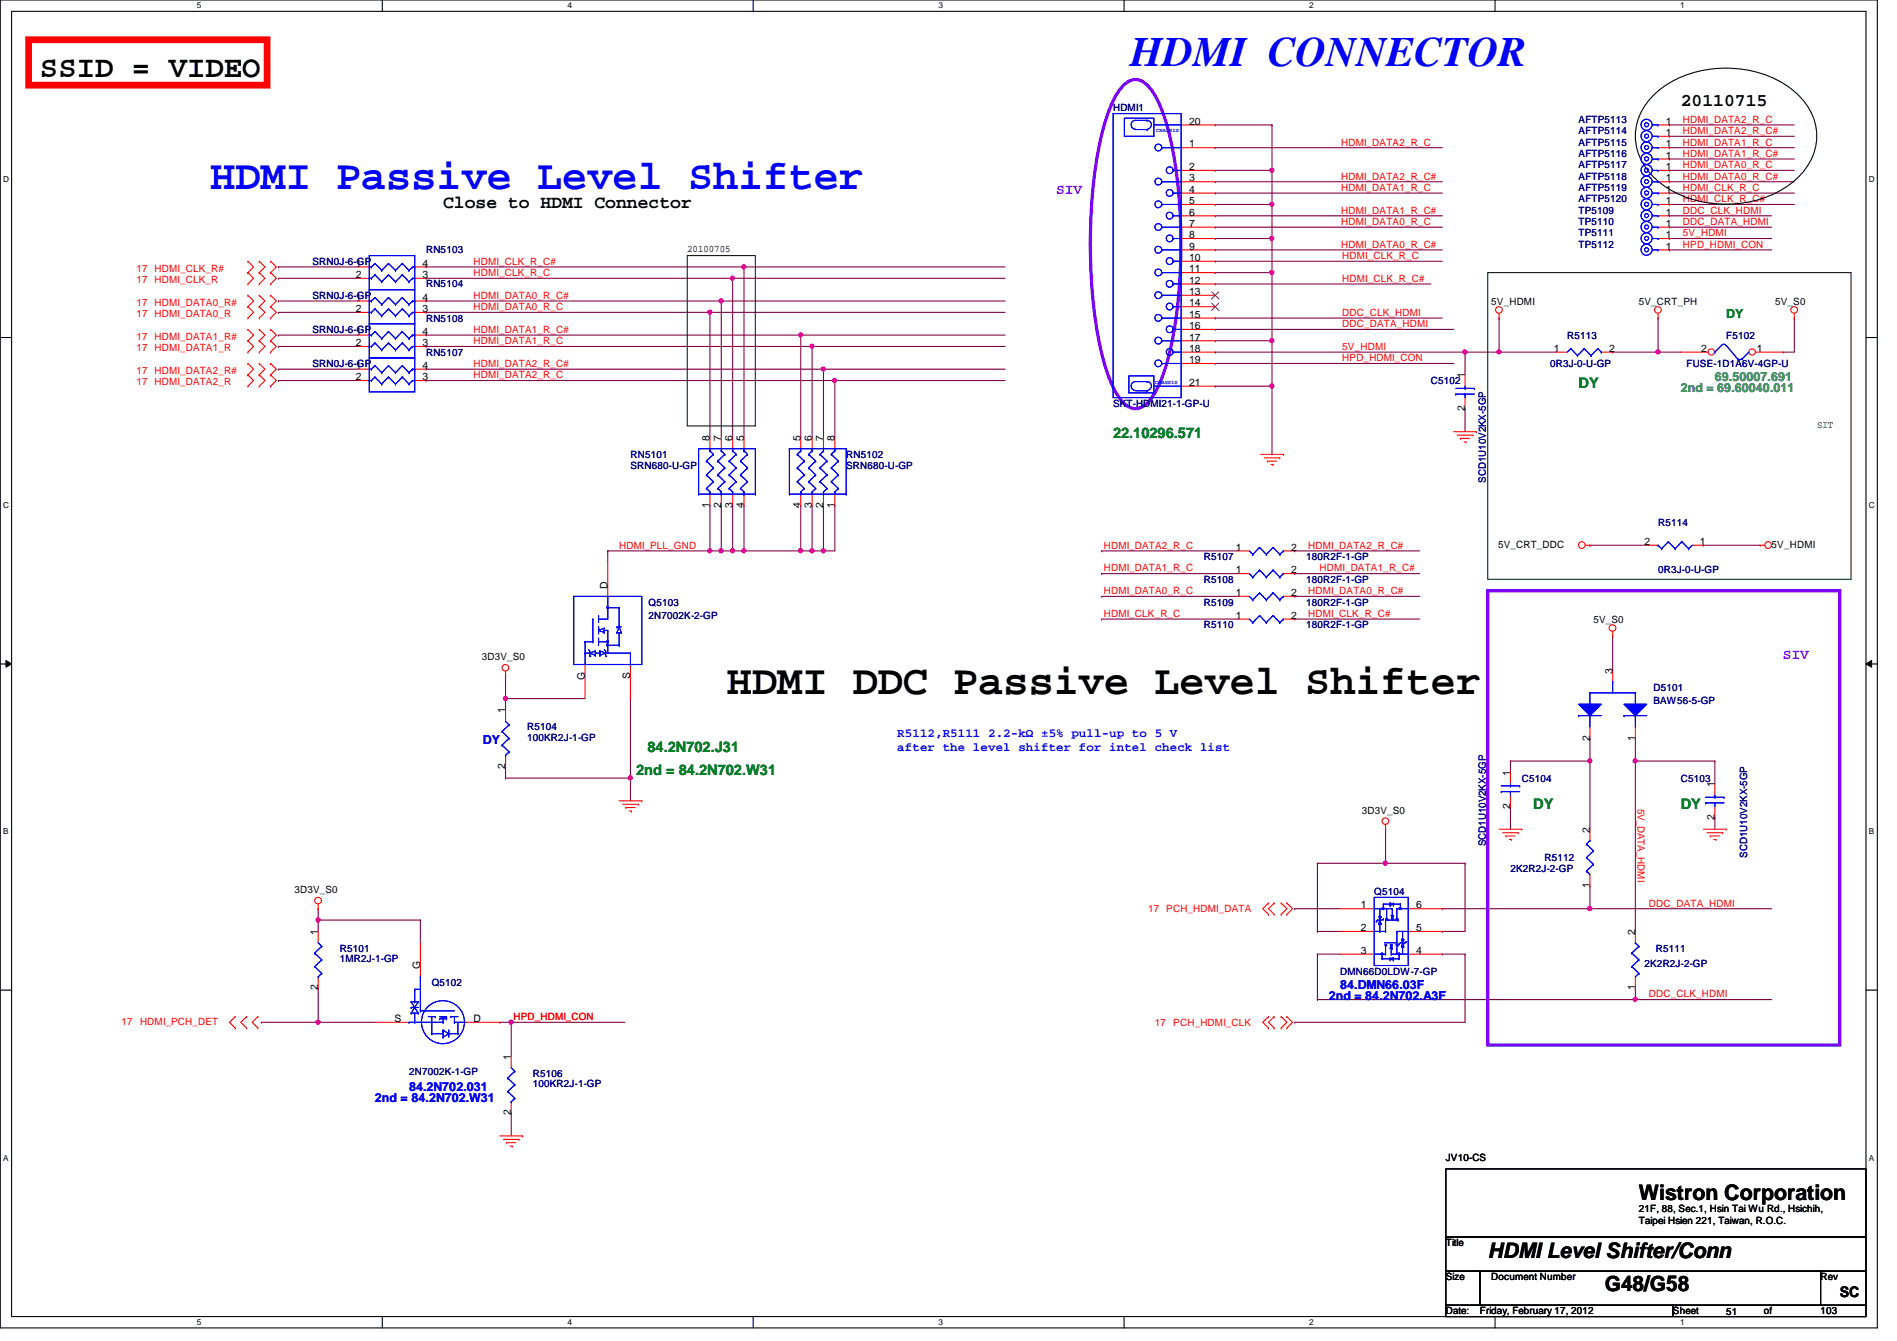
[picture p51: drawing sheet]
<svg xmlns="http://www.w3.org/2000/svg" width="297mm" height="210mm" viewBox="0 0 297 210" stroke-linecap="round" stroke-linejoin="round" font-family="sans-serif">
<defs><g id="words">
<g font-size="6.6" fill="#00f">
<text x="177" y="10.4">HDMI CONNECTOR</text>
<text x="32.9" y="29.5">HDMI Passive Level Shifter</text>
</g>
<text font-size="6.6" x="113.8" y="108.6">HDMI DDC Passive Level Shifter</text>
<text font-size="4.8" x="6.3" y="12">SSID = VIDEO</text>
<g font-size="3.3">
<text x="256.6" y="187.9">Wistron Corporation</text>
<text x="233" y="196.8">HDMI Level Shifter/Conn</text>
<text x="251.3" y="202.1">G48/G58</text>
</g>
<g font-size="2.8">
<text x="263.2" y="16.6">20110715</text>
<text x="69.4" y="32.6">Close to HDMI Connector</text>
</g>
<g font-size="2.3" fill="#8000ff">
<text x="165.4" y="30.3">SIV</text>
<text x="279.2" y="103.2">SIV</text>
</g>
<g font-size="2.3" fill="#008000">
<text x="247.2" y="60.8">DY</text>
<text x="174.3" y="68.6">22.10296.571</text>
<text x="101.4" y="117.7">84.2N702.J31</text>
<text x="99.6" y="121.2">2nd = 84.2N702.W31</text>
<text x="240.1" y="126.6">DY</text>
<text x="263.2" y="126.6">DY</text>
</g>
<text font-size="2.3" x="288.1" y="203">SC</text>
<text font-size="1.9" fill="#008000" x="270.3" y="49.8">DY</text>
<g font-size="1.9" fill="#008080">
<text x="268.5" y="59.6">69.50007.691</text>
<text x="263.2" y="61.4">2nd = 69.60040.011</text>
</g>
<g font-size="1.9" fill="#00f">
<text x="75.6" y="116.5">DY</text>
<text x="140.5" y="115.4">R5112,R5111 2.2-kΩ ±5% pull-up to 5 V</text>
<text x="140.5" y="117.6">after the level shifter for intel check list</text>
<text x="209.8" y="154.7">84.DMN66.03F</text>
<text x="208.1" y="156.5">2nd = 84.2N702.A3F</text>
<text x="58.7" y="172.5">2nd = 84.2N702.W31</text>
<text x="64" y="170.7">84.2N702.031</text>
</g>
<g font-size="1.6" fill="#000080">
<text x="174.3" y="17.4">HDMI1</text>
<text x="247.2" y="22.8">AFTP5115</text>
<text x="247.2" y="21">AFTP5114</text>
<text x="247.2" y="19.2">AFTP5113</text>
<text x="247.2" y="28.1">AFTP5118</text>
<text x="247.2" y="26.3">AFTP5117</text>
<text x="247.2" y="29.9">AFTP5119</text>
<text x="247.2" y="24.6">AFTP5116</text>
<text x="247.2" y="31.7">AFTP5120</text>
<text x="247.2" y="33.4">TP5109</text>
<text x="247.2" y="35.2">TP5110</text>
<text x="48.9" y="41.4">SRN0J-6-GP</text>
<text x="66.7" y="39.7">RN5103</text>
<text x="247.2" y="38.8">TP5112</text>
<text x="247.2" y="37">TP5111</text>
<text x="48.9" y="46.8">SRN0J-6-GP</text>
<text x="66.7" y="45">RN5104</text>
<text x="48.9" y="52.1">SRN0J-6-GP</text>
<text x="66.7" y="50.3">RN5108</text>
<text x="245.4" y="53">R5113</text>
<text x="270.3" y="53">F5102</text>
<text x="48.9" y="57.4">SRN0J-6-GP</text>
<text x="66.7" y="55.7">RN5107</text>
<text x="242.7" y="57.4">0R3J-0-U-GP</text>
<text x="264.1" y="57.4">FUSE-1D1A6V-4GP-U</text>
<text x="174.3" y="63.7">SKT-HDMI21-1-GP-U</text>
<text x="224.1" y="60.1">C5102</text>
<text x="98.7" y="71.7">RN5101</text>
<text x="132.5" y="71.7">RN5102</text>
<text x="98.7" y="73.4">SRN680-U-GP</text>
<text x="132.5" y="73.4">SRN680-U-GP</text>
<text x="232.7" y="75.6" transform="rotate(-90 232.7 75.6)">SCD1U10V2KX-5GP</text>
<text x="259.6" y="82.3">R5114</text>
<text x="188.5" y="87.7">R5107</text>
<text x="204.5" y="87.7">180R2F-1-GP</text>
<text x="259.6" y="89.6">0R3J-0-U-GP</text>
<text x="101.6" y="94.8">Q5103</text>
<text x="188.5" y="94.8">R5109</text>
<text x="188.5" y="91.2">R5108</text>
<text x="204.5" y="94.8">180R2F-1-GP</text>
<text x="204.5" y="91.2">180R2F-1-GP</text>
<text x="101.6" y="96.9">2N7002K-2-GP</text>
<text x="188.5" y="98.3">R5110</text>
<text x="204.5" y="98.3">180R2F-1-GP</text>
<text x="258.9" y="108.1">D5101</text>
<text x="258.9" y="110.2">BAW56-5-GP</text>
<text x="82.5" y="114.3">R5104</text>
<text x="82.5" y="116">100KR2J-1-GP</text>
<text x="238.3" y="122.3">C5104</text>
<text x="263.2" y="122.3">C5103</text>
<text x="232.7" y="132.5" transform="rotate(-90 232.7 132.5)">SCD1U10V2KX-5GP</text>
<text x="236.5" y="136.6">2K2R2J-2-GP</text>
<text x="241.8" y="134.8">R5112</text>
<text x="273.6" y="134.2" transform="rotate(-90 273.6 134.2)">SCD1U10V2KX-5GP</text>
<text x="215.2" y="140.1">Q5104</text>
<text x="53.2" y="149">R5101</text>
<text x="259.3" y="149">R5111</text>
<text x="53.2" y="150.6">1MR2J-1-GP</text>
<text x="67.6" y="154.3">Q5102</text>
<text x="209.8" y="152.6">DMN66D0LDW-7-GP</text>
<text x="257.5" y="151.3">2K2R2J-2-GP</text>
<text x="64" y="168.2">2N7002K-1-GP</text>
<text x="83.4" y="168.6">R5106</text>
<text x="83.4" y="170.2">100KR2J-1-GP</text>
</g>
<g font-size="1.6">
<text x="186.2" y="23.1">1</text>
<text x="186.2" y="19.5">20</text>
<text x="260.9" y="23.1">1</text>
<text x="260.9" y="21.3">1</text>
<text x="260.9" y="19.5">1</text>
<text x="186.2" y="26.6">2</text>
<text x="186.2" y="28.4">3</text>
<text x="260.9" y="28.4">1</text>
<text x="260.9" y="26.6">1</text>
<text x="260.9" y="24.8">1</text>
<text x="186.2" y="30.2">4</text>
<text x="186.2" y="32">5</text>
<text x="186.2" y="33.7">6</text>
<text x="186.2" y="35.5">7</text>
<text x="260.9" y="32">1</text>
<text x="260.9" y="30.2">1</text>
<text x="260.9" y="33.7">1</text>
<text x="260.9" y="35.5">1</text>
<text x="55.7" y="41.7">1</text>
<text x="66.2" y="41.7">4</text>
<text x="107.6" y="39.5">20100705</text>
<text x="186.2" y="37.3">8</text>
<text x="186.2" y="39.1">9</text>
<text x="186.2" y="40.9">10</text>
<text x="260.9" y="39.1">1</text>
<text x="260.9" y="37.3">1</text>
<text x="55.7" y="43.5">2</text>
<text x="55.7" y="47.1">1</text>
<text x="66.2" y="43.5">3</text>
<text x="66.2" y="47.1">4</text>
<text x="186.2" y="42.6">11</text>
<text x="186.2" y="44.4">12</text>
<text x="186.2" y="46.2">13</text>
<text x="186.2" y="48">14</text>
<text x="233.5" y="47.7">5V_HDMI</text>
<text x="256.6" y="47.7">5V_CRT_PH</text>
<text x="278" y="47.7">5V_S0</text>
<text x="55.7" y="52.4">1</text>
<text x="55.7" y="48.9">2</text>
<text x="66.2" y="52.4">4</text>
<text x="66.2" y="48.9">3</text>
<text x="186.2" y="49.7">15</text>
<text x="186.2" y="51.5">16</text>
<text x="186.2" y="53.3">17</text>
<text x="55.7" y="54.2">2</text>
<text x="55.7" y="57.7">1</text>
<text x="55.7" y="59.5">2</text>
<text x="66.2" y="54.2">3</text>
<text x="66.2" y="59.5">3</text>
<text x="66.2" y="57.7">4</text>
<text x="186.2" y="55.1">18</text>
<text x="186.2" y="56.9">19</text>
<text x="229.4" y="59.2" transform="rotate(-90 229.4 59.2)">1</text>
<text x="243.3" y="55.1">1</text>
<text x="252" y="55.1">2</text>
<text x="266.4" y="55.1">2</text>
<text x="275.1" y="55.1">1</text>
<text x="186.2" y="60.4">21</text>
<text x="229.4" y="64.3" transform="rotate(-90 229.4 64.3)">2</text>
<text x="111.1" y="69" transform="rotate(-90 111.1 69)">8</text>
<text x="112.9" y="69" transform="rotate(-90 112.9 69)">7</text>
<text x="114.7" y="69" transform="rotate(-90 114.7 69)">6</text>
<text x="116.5" y="69" transform="rotate(-90 116.5 69)">5</text>
<text x="125.3" y="69" transform="rotate(-90 125.3 69)">5</text>
<text x="127.1" y="69" transform="rotate(-90 127.1 69)">6</text>
<text x="128.9" y="69" transform="rotate(-90 128.9 69)">7</text>
<text x="130.7" y="69" transform="rotate(-90 130.7 69)">8</text>
<text x="111.1" y="79.5" transform="rotate(-90 111.1 79.5)">1</text>
<text x="112.9" y="79.5" transform="rotate(-90 112.9 79.5)">2</text>
<text x="114.7" y="79.5" transform="rotate(-90 114.7 79.5)">3</text>
<text x="116.5" y="79.5" transform="rotate(-90 116.5 79.5)">4</text>
<text x="125.3" y="79.5" transform="rotate(-90 125.3 79.5)">4</text>
<text x="127.1" y="79.5" transform="rotate(-90 127.1 79.5)">3</text>
<text x="128.9" y="79.5" transform="rotate(-90 128.9 79.5)">2</text>
<text x="130.7" y="79.5" transform="rotate(-90 130.7 79.5)">1</text>
<text x="193.5" y="86.2">1</text>
<text x="193.5" y="89.7">1</text>
<text x="202.2" y="86.2">2</text>
<text x="202.2" y="89.7">2</text>
<text x="234.6" y="85.7">5V_CRT_DDC</text>
<text x="257.5" y="85.3">2</text>
<text x="266.2" y="85.3">1</text>
<text x="277.4" y="85.7">5V_HDMI</text>
<text x="95.1" y="92.1" transform="rotate(-90 95.1 92.1)">D</text>
<text x="193.5" y="93.3">1</text>
<text x="202.2" y="93.3">2</text>
<text x="193.5" y="96.9">1</text>
<text x="202.2" y="96.9">2</text>
<text x="249.5" y="97.5">5V_S0</text>
<text x="75.4" y="103.3">3D3V_S0</text>
<text x="91.6" y="106.5" transform="rotate(-90 91.6 106.5)">G</text>
<text x="98.7" y="106.3" transform="rotate(-90 98.7 106.3)">S</text>
<text x="252.5" y="105.5" transform="rotate(-90 252.5 105.5)">3</text>
<text x="79.1" y="111.7" transform="rotate(-90 79.1 111.7)">1</text>
<text x="248.9" y="115.9" transform="rotate(-90 248.9 115.9)">2</text>
<text x="256" y="115.9" transform="rotate(-90 256 115.9)">1</text>
<text x="79.1" y="120.4" transform="rotate(-90 79.1 120.4)">2</text>
<text x="236.5" y="121.5" transform="rotate(-90 236.5 121.5)">1</text>
<text x="268.5" y="123.2" transform="rotate(-90 268.5 123.2)">1</text>
<text x="213.2" y="127.3">3D3V_S0</text>
<text x="236.5" y="126.6" transform="rotate(-90 236.5 126.6)">2</text>
<text x="248.9" y="130.3" transform="rotate(-90 248.9 130.3)">2</text>
<text x="268.5" y="128.4" transform="rotate(-90 268.5 128.4)">2</text>
<text x="46.1" y="139.8">3D3V_S0</text>
<text x="213.1" y="142.2">1</text>
<text x="221.7" y="142.2">6</text>
<text x="248.9" y="139" transform="rotate(-90 248.9 139)">1</text>
<text x="49.8" y="146.3" transform="rotate(-90 49.8 146.3)">1</text>
<text x="213.1" y="145.8">2</text>
<text x="213.1" y="149.3">3</text>
<text x="221.7" y="149.3">4</text>
<text x="221.7" y="145.8">5</text>
<text x="256" y="146.3" transform="rotate(-90 256 146.3)">2</text>
<text x="49.8" y="155" transform="rotate(-90 49.8 155)">2</text>
<text x="65.8" y="151.7" transform="rotate(-90 65.8 151.7)">G</text>
<text x="256" y="155" transform="rotate(-90 256 155)">1</text>
<text x="61.8" y="160">S</text>
<text x="74.2" y="160">D</text>
<text x="80" y="165.9" transform="rotate(-90 80 165.9)">1</text>
<text x="80" y="174.6" transform="rotate(-90 80 174.6)">2</text>
<text x="226.4" y="181.7">JV10-CS</text>
<text x="256.6" y="189.7">21F, 88, Sec.1, Hsin Tai Wu Rd., Hsichih,</text>
<text x="256.6" y="191.6">Taipei Hsien 221, Taiwan, R.O.C.</text>
<text x="226.4" y="195.1">Title</text>
<text x="226.4" y="200.4">Size</text>
<text x="233.5" y="200.4">Document Number</text>
<text x="285.1" y="200.4">Rev</text>
<text x="226.4" y="205.7">Date:</text>
<text x="231.7" y="205.7">Friday, February 17, 2012</text>
<text x="262" y="205.7">Sheet</text>
<text x="270.3" y="205.9">51</text>
<text x="276.2" y="205.7">of</text>
<text x="285.1" y="205.7">103</text>
</g>
<g font-size="1.6" fill="#f00">
<text x="210" y="22.8">HDMI_DATA2_R_C</text>
<text x="263.5" y="21">HDMI_DATA2_R_C#</text>
<text x="263.5" y="19.2">HDMI_DATA2_R_C</text>
<text x="263.5" y="22.8">HDMI_DATA1_R_C</text>
<text x="210" y="29.9">HDMI_DATA1_R_C</text>
<text x="210" y="28.1">HDMI_DATA2_R_C#</text>
<text x="263.5" y="26.3">HDMI_DATA0_R_C</text>
<text x="263.5" y="29.9">HDMI_CLK_R_C</text>
<text x="263.5" y="28.1">HDMI_DATA0_R_C#</text>
<text x="263.5" y="24.6">HDMI_DATA1_R_C#</text>
<text x="210" y="35.2">HDMI_DATA0_R_C</text>
<text x="210" y="33.4">HDMI_DATA1_R_C#</text>
<text x="263.5" y="31.7">HDMI_CLK_R_C#</text>
<text x="263.5" y="35.2">DDC_DATA_HDMI</text>
<text x="263.5" y="33.4">DDC_CLK_HDMI</text>
<text x="74.2" y="41.4">HDMI_CLK_R_C#</text>
<text x="210" y="38.8">HDMI_DATA0_R_C#</text>
<text x="210.2" y="40.6">HDMI_CLK_R_C</text>
<text x="263.5" y="37">5V_HDMI</text>
<text x="263.5" y="38.8">HPD_HDMI_CON</text>
<text x="21.4" y="42.5">17 HDMI_CLK_R#</text>
<text x="21.4" y="44.3">17 HDMI_CLK_R</text>
<text x="21.4" y="47.8">17 HDMI_DATA0_R#</text>
<text x="74.2" y="43.2">HDMI_CLK_R_C</text>
<text x="74.2" y="46.8">HDMI_DATA0_R_C#</text>
<text x="210.2" y="44.1">HDMI_CLK_R_C#</text>
<text x="21.4" y="49.6">17 HDMI_DATA0_R</text>
<text x="21.4" y="53.2">17 HDMI_DATA1_R#</text>
<text x="74.2" y="48.6">HDMI_DATA0_R_C</text>
<text x="74.2" y="52.1">HDMI_DATA1_R_C#</text>
<text x="74.2" y="53.9">HDMI_DATA1_R_C</text>
<text x="210.2" y="51.2">DDC_DATA_HDMI</text>
<text x="210.2" y="49.4">DDC_CLK_HDMI</text>
<text x="21.4" y="54.9">17 HDMI_DATA1_R</text>
<text x="21.4" y="58.5">17 HDMI_DATA2_R#</text>
<text x="74.2" y="57.4">HDMI_DATA2_R_C#</text>
<text x="74.2" y="59.2">HDMI_DATA2_R_C</text>
<text x="210.2" y="54.8">5V_HDMI</text>
<text x="210.2" y="56.6">HPD_HDMI_CON</text>
<text x="21.4" y="60.3">17 HDMI_DATA2_R</text>
<text x="96.9" y="85.9">HDMI_PLL_GND</text>
<text x="172.8" y="85.9">HDMI_DATA2_R_C</text>
<text x="172.8" y="89.5">HDMI_DATA1_R_C</text>
<text x="204.8" y="85.9">HDMI_DATA2_R_C#</text>
<text x="206.6" y="89.5">HDMI_DATA1_R_C#</text>
<text x="172.8" y="93">HDMI_DATA0_R_C</text>
<text x="204.8" y="93">HDMI_DATA0_R_C#</text>
<text x="172.8" y="96.6">HDMI_CLK_R_C</text>
<text x="204.8" y="96.6">HDMI_CLK_R_C#</text>
<text x="256.4" y="126.6" transform="rotate(90 256.4 126.6)">5V_DATA_HDMI</text>
<text x="179.8" y="142.8">17 PCH_HDMI_DATA</text>
<text x="258.2" y="141.9">DDC_DATA_HDMI</text>
<text x="19" y="160.4">17</text>
<text x="21.9" y="160.4">HDMI_PCH_DET</text>
<text x="80.4" y="159.7">HPD_HDMI_CON</text>
<text x="180.8" y="160.6">17</text>
<text x="183.7" y="160.6">PCH_HDMI_CLK</text>
<text x="258.2" y="156.1">DDC_CLK_HDMI</text>
</g>
<text font-size="1.6" fill="#004000" x="284.5" y="67">SIT</text>
<g font-size="1.3">
<text x="30.8" y="1.3">5</text>
<text x="88.9" y="1.3">4</text>
<text x="146.9" y="1.3">3</text>
<text x="205" y="1.3">2</text>
<text x="263.1" y="1.3">1</text>
<text x=".5" y="28.4">D</text>
<text x="292.6" y="28.4">D</text>
<text x=".5" y="79.5">C</text>
<text x="292.6" y="79.5">C</text>
<text x=".5" y="130.6">B</text>
<text x="292.6" y="130.6">B</text>
<text x=".5" y="181.7">A</text>
<text x="292.6" y="181.7">A</text>
<text x="30.8" y="207.4">5</text>
<text x="88.9" y="207.4">4</text>
<text x="146.9" y="207.4">3</text>
<text x="205" y="207.4">2</text>
<text x="263.1" y="207.4">1</text>
</g>
<g font-size=".8" fill="#00f">
<text x="181.1" y="20.6">CHASSIS</text>
<text x="180.8" y="60.1">CHASSIS</text>
</g>
</g></defs>
<path d="M0 0h294v207.9h-294zM1.8 1.8h290.4v204.3h-290.4z" fill="none" stroke="#000" stroke-width=".17"/>
<g fill="#fff">
<path d="M30.8 .2h.7v1.4h-.7z"/>
<path d="M30.8 206.2h.7v1.4h-.7z"/>
</g>
<path d="M59.9 0v1.8M59.9 206.1v1.8" fill="none" stroke="#000" stroke-width=".17"/>
<g fill="#fff">
<path d="M88.9 .2h.6v1.4h-.6z"/>
<path d="M88.9 206.2h.6v1.4h-.6z"/>
</g>
<path d="M117.9 0v1.8M117.9 206.1v1.8" fill="none" stroke="#000" stroke-width=".17"/>
<g fill="#fff">
<path d="M146.9 .2h.7v1.4h-.7z"/>
<path d="M146.9 206.2h.7v1.4h-.7z"/>
</g>
<path d="M176 0v1.8M176 206.1v1.8" fill="none" stroke="#000" stroke-width=".17"/>
<g fill="#fff">
<path d="M205 .2h.7v1.4h-.7z"/>
<path d="M205 206.2h.7v1.4h-.7z"/>
</g>
<path d="M234.1 0v1.8M234.1 206.1v1.8" fill="none" stroke="#000" stroke-width=".17"/>
<g fill="#fff">
<path d="M263.1 .2h.7v1.4h-.7z"/>
<path d="M263.1 206.2h.7v1.4h-.7z"/>
<path d="M.5 27.3h.9v1.4h-.9z"/>
<path d="M292.6 27.3h.9v1.4h-.9z"/>
<path d="M.5 78.4h.9v1.4h-.9z"/>
<path d="M292.6 78.4h.9v1.4h-.9z"/>
</g>
<path d="M0 52.8h1.8M292.2 52.8h1.8" fill="none" stroke="#000" stroke-width=".17"/>
<g fill="#fff">
<path d="M.5 129.5h.8v1.4h-.8z"/>
<path d="M292.6 129.5h.9v1.4h-.9z"/>
</g>
<path d="M0 103.9h1.8M292.2 103.9h1.8" fill="none" stroke="#000" stroke-width=".17"/>
<path d="M.9 103.4l.9 .5-.9 .5zM292.2 103.9l.9-.5v1z" fill="#000"/>
<path d="M.9 103.4l.9 .5-.9 .5zM292.2 103.9l.9-.5v1z" fill="none" stroke="#000" stroke-width=".16"/>
<g fill="#fff">
<path d="M.5 180.5h.8v1.4h-.8z"/>
<path d="M292.6 180.5h.9v1.4h-.9z"/>
</g>
<path d="M0 155h1.8M292.2 155h1.8" fill="none" stroke="#000" stroke-width=".17"/>
<path d="M261.4 19.6h.1M261.4 19.6h19.6M261.4 32h.1M261.4 21.3h.1M261.4 26.7h.1M261.4 30.2h.1M261.4 32h19.6M261.4 21.3h19.6M261.4 26.7h19.6M261.4 30.2h19.6M114.7 43.6h.1M114.7 43.6h42.7" fill="none" stroke="#800040" stroke-width=".17"/>
<circle cx="114.7" cy="43.5" r=".32" fill="#f0f"/>
<circle cx="114.7" cy="43.5" r=".32" fill="none" stroke="#f0f" stroke-width=".17"/>
<g fill="none" stroke="#800040" stroke-width=".17">
<path d="M261.4 35.6h.1M261.4 35.6h16M66.7 48.9h.1M66.7 48.9h44.5M111.2 48.9h.1M111.2 48.9v19.6M112.9 47.1h.1M112.9 47.1h44.5M172.5 96.9h.1M172.5 96.9h21.3M79.2 105.8h.1M79.2 105.8v3.5"/>
<path d="M249 138.7h.1M249 138.7v3.5"/>
</g>
<circle cx="112.9" cy="47.1" r=".32" fill="#f0f"/>
<circle cx="112.9" cy="47.1" r=".32" fill="none" stroke="#f0f" stroke-width=".17"/>
<path d="M49.8 142.2h.1M49.8 142.2v1.8M256.1 154.7h.1M256.1 154.7v1.8M80 174.2h.1M80 174.2v3.6" fill="none" stroke="#800040" stroke-width=".17"/>
<circle cx="256" cy="156.4" r=".32" fill="#f0f"/>
<circle cx="256" cy="156.4" r=".32" fill="none" stroke="#f0f" stroke-width=".17"/>
<path d="M66.7 43.6h.1M66.7 43.6h48M111.2 48.9h.1M111.2 48.9h46.2" fill="none" stroke="#800040" stroke-width=".17"/>
<circle cx="111.1" cy="48.9" r=".32" fill="#f0f"/>
<circle cx="111.1" cy="48.9" r=".32" fill="none" stroke="#f0f" stroke-width=".17"/>
<path d="M249 119.1h.1M249 119.1v10.7M49.8 144h.1M49.8 144v1.8M206.3 156.5h.1M206.3 156.5h49.8" fill="none" stroke="#800040" stroke-width=".17"/>
<circle cx="248.9" cy="119.1" r=".32" fill="#f0f"/>
<circle cx="248.9" cy="119.1" r=".32" fill="none" stroke="#f0f" stroke-width=".17"/>
<g fill="none" stroke="#800040" stroke-width=".17">
<path d="M206.3 135.1h.1M206.3 135.1v10.7M217 129.8h.1M217 135.1h.1M217 129.8v5.3M217 135.1h12.4M202.7 142.2h.1M202.7 142.2h7.1M206.3 145.8h.1M206.3 149.4h.1M206.3 145.8h3.5M206.3 149.4h3.5"/>
<path d="M256.1 156.5h.1M256.1 156.5h21.3"/>
</g>
<circle cx="216.9" cy="135.1" r=".32" fill="#f0f"/>
<circle cx="216.9" cy="135.1" r=".32" fill="none" stroke="#f0f" stroke-width=".17"/>
<path d="M229.4 135.1h.1M229.4 135.1v10.7h-3.6M206.3 149.4h.1M206.3 149.4v7.1M225.8 145.8h.1M229.4 149.4h.1M229.4 149.4v10.6M249 142.2h.1M249 142.2h28.4" fill="none" stroke="#800040" stroke-width=".17"/>
<circle cx="248.9" cy="142.2" r=".32" fill="#f0f"/>
<circle cx="248.9" cy="142.2" r=".32" fill="none" stroke="#f0f" stroke-width=".17"/>
<g fill="none" stroke="#800040" stroke-width=".17">
<path d="M261.4 37.3h.1M261.4 37.3h16M66.7 52.5h.1M66.7 52.5h58.7M125.4 52.5h.1M125.4 52.5v16M95.2 86.2h.1M95.2 86.2v1.8M202.7 93.3h.1M202.7 93.3h19.6M206.3 135.1h.1M206.3 135.1h10.7"/>
<path d="M49.8 144h.1M49.8 144h16M225.8 149.4h.1M225.8 149.4h3.6M202.7 160h.1M202.7 160h26.7"/>
</g>
<circle cx="49.8" cy="144" r=".32" fill="#f0f"/>
<circle cx="49.8" cy="144" r=".32" fill="none" stroke="#f0f" stroke-width=".17"/>
<path d="M66.7 41.8h.1M66.7 54.2h.1M66.7 41.8h49.8M66.7 54.2h60.5M127.2 54.2h.1M127.2 54.2v14.3M172.5 86.2h.1M172.5 86.2h21.3M65.8 144h.1M65.8 144v3.6M49.8 160h.1M49.8 160h8.9" fill="none" stroke="#800040" stroke-width=".17"/>
<circle cx="49.8" cy="160" r=".32" fill="#f0f"/>
<circle cx="49.8" cy="160" r=".32" fill="none" stroke="#f0f" stroke-width=".17"/>
<path d="M256.1 119.1h.1M256.1 119.1v26.7" fill="none" stroke="#800040" stroke-width=".17"/>
<circle cx="256" cy="119.1" r=".32" fill="#f0f"/>
<circle cx="256" cy="119.1" r=".32" fill="none" stroke="#f0f" stroke-width=".17"/>
<g fill="none" stroke="#800040" stroke-width=".17">
<path d="M261.4 39.1h.1M261.4 33.8h.1M261.4 39.1h16M261.4 33.8h16M66.7 57.8h.1M66.7 59.6h.1M66.7 57.8h62.2M66.7 59.6h64M114.7 43.6h.1M114.7 43.6v24.9M128.9 57.8h.1M128.9 57.8v10.7"/>
<path d="M130.7 59.6h.1M130.7 59.6v8.9M172.5 93.3h.1M172.5 93.3h21.3M202.7 89.8h.1M202.7 89.8h19.6M49.8 154.7h.1M49.8 154.7v5.3h-8.9M40.9 160h.1M80 160h.1M80 160h17.8M80 160v5.4"/>
</g>
<circle cx="80" cy="160" r=".32" fill="#f0f"/>
<circle cx="80" cy="160" r=".32" fill="none" stroke="#f0f" stroke-width=".17"/>
<path d="M190.3 30.2h.1M190.3 30.2h35.5M229.4 55.1h.1M229.4 55.1h14.2M234.7 55.1h.1M252.5 55.1h.1M252.5 55.1h7.1M281 49.8h.1M281 49.8v5.3" fill="none" stroke="#800040" stroke-width=".17"/>
<circle cx="229.4" cy="55.1" r=".32" fill="#f0f"/>
<circle cx="229.4" cy="55.1" r=".32" fill="none" stroke="#f0f" stroke-width=".17"/>
<path d="M190.3 23.1h.1M190.3 35.6h.1M190.3 23.1h35.5M190.3 35.6h35.5M190.3 55.1h.1M190.3 55.1h39.1M199.2 53.3h.1M199.2 53.3v7.2M229.4 55.1h.1M229.4 55.1v3.6M78.3 160h.1M78.3 160h1.7" fill="none" stroke="#800040" stroke-width=".17"/>
<circle cx="199.2" cy="53.3" r=".32" fill="#f0f"/>
<circle cx="199.2" cy="53.3" r=".32" fill="none" stroke="#f0f" stroke-width=".17"/>
<path d="M190.3 19.6h.1M190.3 19.6h8.9M199.2 37.3h.1M199.2 37.3v5.4h-8.9M190.3 42.7h.1M190.3 51.6h.1M190.3 49.8h.1M190.3 51.6h37.3M190.3 49.8h35.5" fill="none" stroke="#800040" stroke-width=".17"/>
<circle cx="199.2" cy="37.3" r=".32" fill="#f0f"/>
<circle cx="199.2" cy="37.3" r=".32" fill="none" stroke="#f0f" stroke-width=".17"/>
<path d="M199.2 19.6h.1M199.2 19.6v7.1M190.3 32h.1M190.3 32h8.9M199.2 32h.1M199.2 32v5.3M190.3 56.9h.1M190.3 56.9h37.3" fill="none" stroke="#800040" stroke-width=".17"/>
<circle cx="199.2" cy="32" r=".32" fill="#f0f"/>
<circle cx="199.2" cy="32" r=".32" fill="none" stroke="#f0f" stroke-width=".17"/>
<path d="M190.3 37.3h.1M190.3 26.7h.1M190.3 37.3h8.9M190.3 26.7h8.9M199.2 26.7h.1M199.2 26.7v5.3M190.3 53.3h.1M190.3 53.3h8.9" fill="none" stroke="#800040" stroke-width=".17"/>
<circle cx="199.2" cy="26.6" r=".32" fill="#f0f"/>
<circle cx="199.2" cy="26.6" r=".32" fill="none" stroke="#f0f" stroke-width=".17"/>
<g fill="none" stroke="#800040" stroke-width=".17">
<path d="M190.3 33.8h.1M190.3 28.4h.1M190.3 39.1h.1M190.3 33.8h35.5M190.3 28.4h35.5M190.3 39.1h35.5M190.3 44.4h.1M190.3 40.9h.1M190.3 44.4h33.8M190.3 40.9h35.5M199.2 42.7h.1M199.2 42.7v10.6"/>
<path d="M190.3 60.5h.1M190.3 60.5h8.9M229.4 64h.1M229.4 64v3.6"/>
</g>
<circle cx="199.2" cy="42.6" r=".32" fill="#f0f"/>
<circle cx="199.2" cy="42.6" r=".32" fill="none" stroke="#f0f" stroke-width=".17"/>
<path d="M116.5 41.8h.1M116.5 41.8v26.7M199.2 60.5h.1M199.2 60.5v10.6" fill="none" stroke="#800040" stroke-width=".17"/>
<circle cx="199.2" cy="60.4" r=".32" fill="#f0f"/>
<circle cx="199.2" cy="60.4" r=".32" fill="none" stroke="#f0f" stroke-width=".17"/>
<g fill="none" stroke="#800040" stroke-width=".17">
<path d="M43.6 59.6h.1M43.6 43.6h.1M43.6 47.1h.1M43.6 41.8h.1M43.6 48.9h.1M43.6 57.8h.1M43.6 52.5h.1M43.6 54.2h.1M43.6 59.6h12.4M43.6 43.6h12.4M43.6 47.1h12.4M43.6 41.8h12.4"/>
<path d="M43.6 48.9h12.4M43.6 57.8h12.4M43.6 52.5h12.4M43.6 54.2h12.4M202.7 96.9h.1M202.7 86.2h.1M202.7 96.9h19.6M202.7 86.2h19.6M79.2 109.3h.1M79.2 109.3h12.4M79.2 109.3v1.8"/>
</g>
<circle cx="79.1" cy="109.3" r=".32" fill="#f0f"/>
<circle cx="79.1" cy="109.3" r=".32" fill="none" stroke="#f0f" stroke-width=".17"/>
<path d="M66.7 47.1h.1M66.7 47.1h46.2M112.9 47.1h.1M112.9 47.1v21.4M112.9 79.1h.1M112.9 79.1v7.1h-1.7M111.2 86.2h.1" fill="none" stroke="#800040" stroke-width=".17"/>
<circle cx="111.1" cy="86.2" r=".32" fill="#f0f"/>
<circle cx="111.1" cy="86.2" r=".32" fill="none" stroke="#f0f" stroke-width=".17"/>
<path d="M127.2 79.1h.1M127.2 79.1v7.1M127.2 86.2h.1M127.2 86.2h1.7" fill="none" stroke="#800040" stroke-width=".17"/>
<circle cx="127.1" cy="86.2" r=".32" fill="#f0f"/>
<circle cx="127.1" cy="86.2" r=".32" fill="none" stroke="#f0f" stroke-width=".17"/>
<path d="M114.7 79.1h.1M114.7 79.1v7.1M114.7 86.2h.1M114.7 86.2h1.8" fill="none" stroke="#800040" stroke-width=".17"/>
<circle cx="114.7" cy="86.2" r=".32" fill="#f0f"/>
<circle cx="114.7" cy="86.2" r=".32" fill="none" stroke="#f0f" stroke-width=".17"/>
<path d="M128.9 79.1h.1M128.9 79.1v7.1" fill="none" stroke="#800040" stroke-width=".17"/>
<circle cx="128.9" cy="86.2" r=".32" fill="#f0f"/>
<circle cx="128.9" cy="86.2" r=".32" fill="none" stroke="#f0f" stroke-width=".17"/>
<path d="M112.9 86.2h.1M112.9 86.2h1.8M128.9 86.2h.1M128.9 86.2h1.8" fill="none" stroke="#800040" stroke-width=".17"/>
<circle cx="112.9" cy="86.2" r=".32" fill="#f0f"/>
<circle cx="112.9" cy="86.2" r=".32" fill="none" stroke="#f0f" stroke-width=".17"/>
<path d="M79.2 120h.1M79.2 121.8h.1M79.2 120v1.8M79.2 121.8h19.5M98.7 121.8h.1M98.7 121.8v3.5" fill="none" stroke="#800040" stroke-width=".17"/>
<circle cx="98.7" cy="121.8" r=".32" fill="#f0f"/>
<circle cx="98.7" cy="121.8" r=".32" fill="none" stroke="#f0f" stroke-width=".17"/>
<path d="M116.5 79.1h.1M116.5 79.1v7.1" fill="none" stroke="#800040" stroke-width=".17"/>
<circle cx="116.5" cy="86.2" r=".32" fill="#f0f"/>
<circle cx="116.5" cy="86.2" r=".32" fill="none" stroke="#f0f" stroke-width=".17"/>
<path d="M111.2 79.1h.1M111.2 79.1v7.1h-16M125.4 79.1h.1M125.4 79.1v7.1h-8.9M130.7 79.1h.1M130.7 79.1v7.1M95.2 86.2h.1M116.5 86.2h.1M98.7 109.3h.1M98.7 109.3v12.5" fill="none" stroke="#800040" stroke-width=".17"/>
<circle cx="125.4" cy="86.2" r=".32" fill="#f0f"/>
<circle cx="125.4" cy="86.2" r=".32" fill="none" stroke="#f0f" stroke-width=".17"/>
<path d="M125.4 52.5h.1M125.4 52.5h32M125.4 86.2h.1M125.4 86.2h1.8" fill="none" stroke="#800040" stroke-width=".17"/>
<circle cx="125.4" cy="52.4" r=".32" fill="#f0f"/>
<circle cx="125.4" cy="52.4" r=".32" fill="none" stroke="#f0f" stroke-width=".17"/>
<path d="M127.2 54.2h.1M127.2 54.2h30.2" fill="none" stroke="#800040" stroke-width=".17"/>
<circle cx="127.1" cy="54.2" r=".32" fill="#f0f"/>
<circle cx="127.1" cy="54.2" r=".32" fill="none" stroke="#f0f" stroke-width=".17"/>
<path d="M128.9 57.8h.1M128.9 57.8h28.5" fill="none" stroke="#800040" stroke-width=".17"/>
<circle cx="128.9" cy="57.8" r=".32" fill="#f0f"/>
<circle cx="128.9" cy="57.8" r=".32" fill="none" stroke="#f0f" stroke-width=".17"/>
<path d="M130.7 59.6h.1M130.7 59.6h26.7" fill="none" stroke="#800040" stroke-width=".17"/>
<circle cx="130.7" cy="59.5" r=".32" fill="#f0f"/>
<circle cx="130.7" cy="59.5" r=".32" fill="none" stroke="#f0f" stroke-width=".17"/>
<path d="M116.5 41.8h.1M116.5 41.8h40.9" fill="none" stroke="#800040" stroke-width=".17"/>
<circle cx="116.5" cy="41.8" r=".32" fill="#f0f"/>
<circle cx="116.5" cy="41.8" r=".32" fill="none" stroke="#f0f" stroke-width=".17"/>
<g fill="none" stroke="#800040" stroke-width=".17">
<path d="M261.4 23.1h.1M261.4 28.4h.1M261.4 24.9h.1M261.4 23.1h19.6M261.4 28.4h19.6M261.4 24.9h19.6M259.6 55.1h.1M259.6 49.8h.1M259.6 55.1h3.6M259.6 49.8v5.3M279.2 55.1h.1M279.2 55.1h1.8"/>
<path d="M172.5 89.8h.1M172.5 89.8h21.3M252.5 99.6h.1M252.5 99.6v5.3M225.8 142.2h.1M225.8 142.2h23.2"/>
</g>
<circle cx="259.6" cy="55.1" r=".32" fill="#f0f"/>
<circle cx="259.6" cy="55.1" r=".32" fill="none" stroke="#f0f" stroke-width=".17"/>
<path d="M234.7 49.8h.1M234.7 49.8v5.3" fill="none" stroke="#800040" stroke-width=".17"/>
<circle cx="234.7" cy="55.1" r=".32" fill="#f0f"/>
<circle cx="234.7" cy="55.1" r=".32" fill="none" stroke="#f0f" stroke-width=".17"/>
<g fill="none" stroke="#800040" stroke-width=".17">
<path d="M249 85.3h.1M249 85.3h8.8M266.7 85.3h.1M266.7 85.3h8.9M236.5 119.1h.1M236.5 119.1v1.8M249 115.6h.1M249 115.6v3.5h-12.5M256.1 119.1h.1M256.1 115.6h.1M256.1 119.1h12.4M256.1 115.6v3.5"/>
<path d="M268.5 119.1h.1M268.5 119.1v3.6M236.5 126.2h.1M236.5 126.2v3.6M268.5 128h.1M268.5 128v1.8"/>
</g>
<g fill="none" stroke="#f00" stroke-width=".17">
<path d="M259.6 23.1h1.8M259.6 21.3h1.8M259.6 39.1h1.8M259.6 28.4h1.8M259.6 26.7h1.8M259.6 32h1.8M38.8 42.7h.1M38.8 40.9h.1M38.8 44.4h.1M38.8 48h.1M38.8 46.2h.1M38.8 49.8h.1"/>
<path d="M38.8 53.3h.1M38.8 51.6h.1M38.8 55.1h.1M38.8 58.7h.1M38.8 56.9h.1M38.8 42.7l.9 .9-.9 .8M38.8 40.9l.9 .9-.9 .9M38.8 46.2l.9 .9-.9 .9M38.8 48l.9 .9-.9 .9M38.8 51.6l.9 .9-.9 .8M38.8 53.3l.9 .9-.9 .9M38.8 56.9l.9 .9-.9 .9"/>
<path d="M38.8 58.7l.9 .9-.9 .9M40.6 40.9h.1M40.6 42.7h.1M40.6 44.4h.1M40.6 46.2h.1M40.6 48h.1M40.6 49.8h.1M40.6 51.6h.1M40.6 53.3h.1M40.6 55.1h.1M40.6 56.9h.1M40.6 58.7h.1"/>
<path d="M40.6 40.9l.9 .9-.9 .9M40.6 42.7l.9 .9-.9 .8M40.6 46.2l.9 .9-.9 .9M40.6 48l.9 .9-.9 .9M40.6 51.6l.9 .9-.9 .8M40.6 53.3l.9 .9-.9 .9M40.6 56.9l.9 .9-.9 .9M40.6 58.7l.9 .9-.9 .9M42.4 42.7h.1M42.4 40.9h.1M42.4 44.4h.1M42.4 48h.1"/>
<path d="M42.4 46.2h.1M42.4 49.8h.1M42.4 53.3h.1M42.4 51.6h.1M42.4 55.1h.1M42.4 58.7h.1M42.4 56.9h.1M42.4 40.9l.9 .9-.9 .9M42.4 46.2l.9 .9-.9 .9M42.4 42.7l.9 .9-.9 .8M42.4 48l.9 .9-.9 .9M42.4 51.6l.9 .9-.9 .8"/>
<path d="M42.4 56.9l.9 .9-.9 .9M42.4 53.3l.9 .9-.9 .9M42.4 58.7l.9 .9-.9 .9M56 41.8h1.8M56 43.6h1.8M56 52.5h1.8M56 54.2h1.8M64.9 41.8h1.8M64.9 43.6h1.8M64.9 52.5h1.8M64.9 54.2h1.8M229.4 58.7v1.8"/>
<path d="M234.7 49.8h.1M234.7 49.1v.7M243.6 55.1h1.8M250.7 55.1h1.8M259.6 49.8h.1M259.6 49.1v.7M281 49.8h.1M281 49.1v.7M38.8 60.5h.1M40.6 60.5h.1M42.4 60.5h.1M111.2 68.5v1.7"/>
<path d="M111.2 77.3v1.8M112.9 68.5v1.7M112.9 77.3v1.8M114.7 68.5v1.7M114.7 77.3v1.8M116.5 68.5v1.7M116.5 77.3v1.8M125.4 68.5v1.7M125.4 77.3v1.8M127.2 68.5v1.7M127.2 77.3v1.8M128.9 68.5v1.7"/>
<path d="M128.9 77.3v1.8M130.7 68.5v1.7M130.7 77.3v1.8M197.4 71.1h3.6M197.9 71.7h2.5M198.5 72.2h.1M198.5 72.2h1.4M199 72.7h.3M199.3 72.7h.1M200.4 71.7h.1M201 71.1h.1M227.6 67.6h3.6"/>
<path d="M228.2 68.1h2.4M228.7 68.6h.1M228.7 68.6h1.4M229.2 69.2h.4M229.4 62.2v1.8M229.6 69.2h.1M230.6 68.1h.1M231.2 67.6h.1M193.8 93.3h1.8M201 93.3h1.7M248.2 85.3h.8M249 85.3h.1"/>
<path d="M252.5 99.6h.1M252.5 98.8v.8M257.8 85.3h1.8M265 85.3h1.7M275.6 85.3h.1M275.6 85.3h.7M79.2 105.8h.1M79.2 105.1v.7M79.2 111.1v1.8M79.2 118.2v1.8M249 113.8v1.8M252.5 104.9v1.8"/>
<path d="M256.1 113.8v1.8M96.9 125.3h3.6M97.5 125.9h2.4M98 126.4h.1M98 126.4h1.4M98.5 127h.4M98.9 127h.1M99.9 125.9h.1M100.5 125.3h.1M217 129.8h.1M217 129.1v.7M234.7 129.8h3.6"/>
<path d="M235.3 130.3h2.4M235.8 130.9h.1M235.8 130.9h1.4M236.3 131.4h.4M236.7 131.4h.1M237.7 130.3h.1M238.3 129.8h.1M266.7 129.8h3.6M267.3 130.3h2.4M267.8 130.9h.1M267.8 130.9h1.4M268.3 131.4h.4"/>
<path d="M268.5 122.7v1.8M268.5 126.2v1.8M268.7 131.4h.1M269.7 130.3h.1M270.3 129.8h.1M36.8 159.1h.1M36.8 159.1l-.9 .9 .9 .9M38.6 159.1h.1M38.6 159.1l-.9 .9 .9 .9M40.4 159.1h.1M40.4 159.1l-.9 .9 .9 .9M49.8 142.2h.1"/>
<path d="M49.8 141.5v.7M65.8 147.6v5.3M198.6 159.1h.1M198.6 143.1h.1M198.6 141.4h.1M198.6 159.1l-.9 .9 .9 .9M198.6 141.4l-.9 .8 .9 .9M199.5 159.1h.1M199.5 141.4h.1M199.5 143.1h.1M199.5 159.1l-.9 .9 .9 .9M199.5 141.4l-.9 .8 .9 .9"/>
<path d="M200.6 159.1h.1M200.6 143.1h.1M200.6 141.4h.1M200.6 159.1l.9 .9-.9 .9M200.6 141.4l.9 .8-.9 .9M201.5 159.1h.1M201.5 143.1h.1M201.5 141.4h.1M201.5 159.1l.9 .9-.9 .9M201.5 141.4l.9 .8-.9 .9M256.1 145.8v1.8M256.1 152.9v1.8"/>
<path d="M36.8 160.9h.1M38.6 160.9h.1M40.4 160.9h.1M58.7 160h5.3M72.9 160h5.4M78.3 177.8h3.5M78.8 178.4h2.5M79.3 178.9h.1M79.3 178.9h1.5M79.9 179.4h.3M80.2 179.4h.1M81.3 178.4h.1"/>
<path d="M81.8 177.8h.1M198.6 160.9h.1M199.5 160.9h.1M200.6 160.9h.1M201.5 160.9h.1"/>
<circle cx="234.7" cy="48.5" r=".52"/>
<circle cx="259.6" cy="48.5" r=".52"/>
<circle cx="280.9" cy="48.5" r=".52"/>
<circle cx="247.7" cy="85.3" r=".52"/>
<circle cx="252.5" cy="98.3" r=".52"/>
<circle cx="276.8" cy="85.3" r=".52"/>
<circle cx="79.1" cy="104.5" r=".52"/>
<circle cx="216.9" cy="128.5" r=".52"/>
<circle cx="49.8" cy="141" r=".52"/>
</g>
<path d="M259.2 14.6a17.2 17.2 0 0 1 15.8-3.3 13 13 0 0 1 8.6 6.4 8.6 8.6 0 0 1-2.3 10.3 17.5 17.5 0 0 1-18.6 2.3 10.9 10.9 0 0 1-6.5-7.8 8.8 8.8 0 0 1 3-7.9zM226.4 183h65.8v10.6h-65.8zM226.4 193.6h65.8v5.4h-65.8zM226.4 199h5.3v5.3h-5.3zM231.7 199h53.4v5.3h-53.4zM285.1 199h7.1v5.3h-7.1zM226.4 204.3h35.6v1.8h-35.6zM262 204.3h30.2v1.8h-30.2z" fill="none" stroke="#000" stroke-width=".17"/>
<path d="M107.6 40h10.7v26.7h-10.7zM233 42.7h56.9v48h-56.9z" fill="none" stroke="#004000" stroke-width=".17"/>
<path d="M4.5 6.2h37.3v7.1h-37.3z" fill="none" stroke="#f00" stroke-width="1.1"/>
<path d="M175.8 13.5a2.46 2.46 0 0 1 4 0 17.5 17.5 0 0 1 3.3 7.3 82.2 82.2 0 0 1 0 34.8 17.6 17.6 0 0 1-3.3 7.3 2.45 2.45 0 0 1-4 0 17.5 17.5 0 0 1-3.2-7.3 83 83 0 0 1 0-34.8 17.5 17.5 0 0 1 3.2-7.3zM233 92.5h55.1v71.1h-55.1z" fill="none" stroke="#8000ff" stroke-width=".51"/>
<g fill="none" stroke="#00f" stroke-width=".17">
<path d="M258.7 23.1h.9M258.7 21.3h.9M258.7 39.1h.9M258.7 28.4h.9M258.7 26.7h.9M258.7 32h.9M259.6 23.1h.1M259.6 21.3h.1M259.6 39.1h.1M259.6 28.4h.1M259.6 26.7h.1M259.6 32h.1"/>
<path d="M57.8 40h7.1v5.3h-7.1zM57.8 50.7h7.1v5.3h-7.1zM57.8 43.6h.1M57.8 54.2h.1M57.8 41.8h.4M57.8 43.6h.4M57.8 52.5h.4M57.8 54.2h.4M58.2 41.8h.1M58.2 43.6h.1M58.2 52.5h.1M58.2 54.2h.1"/>
<path d="M58.7 41.2h.1M58.7 43h.1M58.7 51.9h.1M58.7 53.7h.1M58.7 41.2l-.5 .6M58.7 41.2l1.1 1.1M58.7 43l1.1 1.1M58.7 43l-.5 .6M58.7 51.9l-.5 .6M58.7 51.9l1.1 1.1M58.7 53.7l1.1 1.1M58.7 53.7l-.5 .5"/>
<path d="M59.8 42.3h.1M59.8 44.1h.1M59.8 53h.1M59.8 54.8h.1M60.8 41.2h.1M60.8 43h.1M60.8 51.9h.1M60.8 53.7h.1M60.8 41.2l-1 1.1M60.8 41.2l1.1 1.1M60.8 43l1.1 1.1M60.8 43l-1 1.1"/>
<path d="M60.8 51.9l-1 1.1M60.8 51.9l1.1 1.1M60.8 53.7l1.1 1.1M60.8 53.7l-1 1.1M61.9 42.3h.1M61.9 44.1h.1M61.9 53h.1M61.9 54.8h.1M63 41.2h.1M63 43h.1M63 51.9h.1M63 53.7h.1"/>
<path d="M63 41.2l-1.1 1.1M63 41.2l1 1.1M63 43l1 1.1M63 43l-1.1 1.1M63 51.9l-1.1 1.1M63 51.9l1 1.1M63 53.7l1 1.1M63 53.7l-1.1 1.1M64 42.3h.1M64 44.1h.1M64 53h.1M64 54.8h.1"/>
<path d="M64.6 41.8h.1M64.6 43.6h.1M64.6 52.5h.1M64.6 54.2h.1M64.6 41.8h.3M64.6 41.8l-.6 .5M64.6 43.6h.3M64.6 43.6l-.6 .5M64.6 52.5h.3M64.6 52.5l-.6 .5M64.6 54.2h.3M64.6 54.2l-.6 .6"/>
<path d="M64.9 41.8h.1M64.9 52.5h.1M246 54.6h.1M246 54.6l-.6 .5M246 54.6l1 1.1M247 55.7h.1M248.1 54.6h.1M248.1 54.6l-1.1 1.1M248.1 54.6l1 1.1M249.1 55.7h.1M250.2 54.6h.1M250.2 54.6l-1.1 1.1"/>
<path d="M250.2 54.6l.5 .5M250.7 55.1h.1M109.4 70.2h.1M109.4 77.3h.1M109.4 70.2h8.9M109.4 70.2v7.1M109.4 77.3h8.9M110.6 76.5h.1M110.6 74.3h.1M110.6 72.2h.1M110.6 76.5l.6 .5M110.6 74.3l1.1 1.1"/>
<path d="M110.6 72.2l1.1 1M111.2 77h.1M111.2 70.6h.1M111.2 70.2h.1M111.2 70.2v.4M111.2 77v.3M111.2 70.6l.5 .5M111.7 75.4h.1M111.7 73.2h.1M111.7 71.1h.1M111.7 75.4l-1.1 1.1M111.7 73.2l-1.1 1.1"/>
<path d="M111.7 71.1l-1.1 1.1M112.4 72.2h.1M112.4 74.3h.1M112.4 76.5h.1M112.4 72.2l1.1 1M112.4 74.3l1.1 1.1M112.4 76.5l.5 .5M112.9 70.6h.1M112.9 77h.1M112.9 77.3h.1M112.9 70.2v.4M112.9 77v.3"/>
<path d="M112.9 70.6l.6 .5M113.5 71.1h.1M113.5 73.2h.1M113.5 75.4h.1M113.5 71.1l-1.1 1.1M113.5 73.2l-1.1 1.1M113.5 75.4l-1.1 1.1M114.2 76.5h.1M114.2 74.3h.1M114.2 72.2h.1M114.2 76.5l.5 .5M114.2 74.3l1.1 1.1"/>
<path d="M114.2 72.2l1.1 1M114.7 77h.1M114.7 70.6h.1M114.7 70.2h.1M114.7 70.2v.4M114.7 77v.3M114.7 70.6l.6 .5M115.3 75.4h.1M115.3 73.2h.1M115.3 71.1h.1M115.3 75.4l-1.1 1.1M115.3 73.2l-1.1 1.1"/>
<path d="M115.3 71.1l-1.1 1.1M115.9 72.2h.1M115.9 74.3h.1M115.9 76.5h.1M115.9 72.2l1.1 1M115.9 74.3l1.1 1.1M115.9 76.5l.6 .5M116.5 70.6h.1M116.5 77h.1M116.5 77.3h.1M116.5 70.2v.4M116.5 77v.3"/>
<path d="M116.5 70.6l.5 .5M117 71.1h.1M117 73.2h.1M117 75.4h.1M117 71.1l-1.1 1.1M117 73.2l-1.1 1.1M117 75.4l-1.1 1.1M118.3 70.2h.1M118.3 77.3h.1M118.3 70.2v7.1M123.6 70.2h.1M123.6 77.3h.1"/>
<path d="M123.6 70.2h8.9M123.6 77.3h8.9M123.6 70.2v7.1M124.8 71.1h.1M124.8 73.2h.1M124.8 75.4h.1M124.8 71.1l1.1 1.1M124.8 73.2l1.1 1.1M124.8 75.4l1.1 1.1M125.4 70.6h.1M125.4 77h.1M125.4 77.3h.1"/>
<path d="M125.4 70.2v.4M125.4 77v.3M125.4 70.6l-.6 .5M125.9 72.2h.1M125.9 74.3h.1M125.9 76.5h.1M125.9 72.2l-1.1 1M125.9 74.3l-1.1 1.1M125.9 76.5l-.5 .5M126.6 75.4h.1M126.6 73.2h.1M126.6 71.1h.1"/>
<path d="M126.6 75.4l1.1 1.1M126.6 73.2l1.1 1.1M126.6 71.1l1.1 1.1M127.2 77h.1M127.2 70.6h.1M127.2 70.2h.1M127.2 70.2v.4M127.2 77v.3M127.2 70.6l-.6 .5M127.7 76.5h.1M127.7 74.3h.1M127.7 72.2h.1"/>
<path d="M127.7 76.5l-.5 .5M127.7 74.3l-1.1 1.1M127.7 72.2l-1.1 1M128.4 71.1h.1M128.4 73.2h.1M128.4 75.4h.1M128.4 71.1l1.1 1.1M128.4 73.2l1.1 1.1M128.4 75.4l1.1 1.1M128.9 70.6h.1M128.9 77h.1M128.9 77.3h.1"/>
<path d="M128.9 70.2v.4M128.9 77v.3M128.9 70.6l-.5 .5M129.5 72.2h.1M129.5 74.3h.1M129.5 76.5h.1M129.5 72.2l-1.1 1M129.5 74.3l-1.1 1.1M129.5 76.5l-.6 .5M130.2 75.4h.1M130.2 73.2h.1M130.2 71.1h.1"/>
<path d="M130.2 75.4l1.1 1.1M130.2 73.2l1.1 1.1M130.2 71.1l1.1 1.1M130.7 77h.1M130.7 70.6h.1M130.7 70.2h.1M130.7 70.2v.4M130.7 77v.3M130.7 70.6l-.5 .5M131.3 76.5h.1M131.3 74.3h.1M131.3 72.2h.1"/>
<path d="M131.3 76.5l-.6 .5M131.3 74.3l-1.1 1.1M131.3 72.2l-1.1 1M132.5 70.2h.1M132.5 77.3h.1M132.5 70.2v7.1M228 61.7h.1M228 60.8h2.8M228 61.7h2.8M229.4 60.8h.1M229.4 61.7h.1M229.4 60.5v.3"/>
<path d="M229.4 61.7v.5M230.8 60.8h.1M195.6 93.3l.6 .6M196.2 93.9h.1M197.2 92.8h.1M197.2 92.8l-1 1.1M197.2 92.8l1.1 1.1M198.3 93.9h.1M199.3 92.8h.1M199.3 92.8l-1 1.1M199.3 92.8l1.1 1.1M200.4 93.9h.1"/>
<path d="M201 93.3h.1M201 93.3l-.6 .6M259.6 85.3h.1M259.6 85.3l.6 .6M260.2 85.9h.1M261.2 84.8h.1M261.2 84.8l1.1 1.1M261.2 84.8l-1 1.1M262.3 85.9h.1M263.4 84.8h.1M263.4 84.8l1 1.1M263.4 84.8l-1.1 1.1"/>
<path d="M264.4 85.9h.1M265 85.3l-.6 .6M78.6 114.5h.1M78.6 116.6h.1M78.6 114.5l1.1 1.1M78.6 116.6l1.1 1.1M79.2 118.2h.1M79.2 112.9l.5 .6M79.7 113.5h.1M79.7 115.6h.1M79.7 117.7h.1M79.7 113.5l-1.1 1"/>
<path d="M79.7 115.6l-1.1 1M79.7 117.7l-.5 .5M267.1 125.7h.1M267.1 124.8h2.9M267.1 125.7h2.9M268.5 124.8h.1M268.5 125.7h.1M268.5 124.5v.3M268.5 125.7v.5M270 124.8h.1M64.4 156.8h.1M64.4 158.6h.1"/>
<path d="M64.4 157.7h.1M64.4 156.8h1.1M64.4 156.8l1.1 1.8M64.4 158.6h1.1M64.4 157.7h1.1M64.9 157.7h.1M64.9 156.8h.1M64.9 154.9h.1M64.9 154.9v1.9M64.9 158.6v1.4M64.9 154.9h.9M65.5 156.8h.1"/>
<path d="M65.5 158.6h.1M65.5 156.8l-1.1 1.8M65.8 158.2h.1M65.8 152.9h.1M65.8 158.2h5.4M65.8 152.9v5.3M67.1 159.1h1.1M67.6 159.1v2.7M68.2 159.1h.1M68.8 159.5h.1M68.8 159.1h1.1M68.8 159.5h1.1"/>
<path d="M69.4 159.1h.1M69.4 159.1v.9M69.4 159.1l-.6 .4M69.4 159.1l.5 .4M69.9 159.5h.1M69.9 159.1h.1M70.6 159.1h.1M70.6 159.1h1.1M71.2 159.1v.9M255.5 151.3h.1M255.5 149.2h.1M255.5 151.3l1.1 1.1"/>
<path d="M255.5 149.2l1.1 1M256.1 147.6h.1M256.1 147.6l.5 .5M256.6 152.4h.1M256.6 150.2h.1M256.6 148.1h.1M256.6 152.4l-.5 .5M256.6 150.2l-1.1 1.1M256.6 148.1l-1.1 1.1M64 160h.1M64 160h5.4M64.9 160h.1"/>
<path d="M67.6 161.8h.1M67.6 161.8h1.8M69.4 160h.1M69.4 161.2h.1M69.4 161.8h.1M69.4 162.3h.1M69.4 161.2v1.1M69.4 161.2l.9 .6M70.3 161.8h.1M70.3 161.2h.1M70.3 161.8h1.4M70.3 161.2v1.1"/>
<path d="M70.3 161.8l-.9 .5M71.2 160h.1M71.2 160h1.7M71.7 161.8h.1M71.7 160v1.8"/>
<circle cx="257.8" cy="23.1" r=".32"/>
<circle cx="257.8" cy="21.3" r=".32"/>
<circle cx="257.8" cy="26.6" r=".32"/>
<circle cx="257.8" cy="28.4" r=".32"/>
<circle cx="257.8" cy="32" r=".32"/>
<circle cx="257.8" cy="39.1" r=".32"/>
<circle cx="257.8" cy="26.6" r=".87"/>
<circle cx="257.8" cy="23.1" r=".87"/>
<circle cx="257.8" cy="21.3" r=".87"/>
<circle cx="257.8" cy="39.1" r=".87"/>
<circle cx="257.8" cy="28.4" r=".87"/>
<circle cx="257.8" cy="32" r=".87"/>
<circle cx="69.4" cy="160" r="3.4"/>
</g>
<path d="M247.2 110.2h3.5l-1.7 1.8z" fill="#00f"/>
<path d="M247.2 110.2h3.5l-1.7 1.8zM247.2 112h.1M247.2 112h3.5M249 112h.1M249 108.5h.1M249 108.5v1.7M249 112v1.8M249 108.5h7.1M252.5 106.7h.1M252.5 106.7v1.8M256.1 108.5h.1" fill="none" stroke="#00f" stroke-width=".17"/>
<path d="M254.3 110.2h3.5l-1.7 1.8z" fill="#00f"/>
<path d="M254.3 110.2h3.5l-1.7 1.8zM254.3 112h.1M254.3 112h3.5M256.1 112h.1M256.1 108.5h.1M256.1 108.5v1.7M256.1 112v1.8" fill="none" stroke="#00f" stroke-width=".17"/>
<path d="M247.2 110.2h3.5l-1.7 1.8z" fill="#00f"/>
<path d="M247.2 110.2h3.5l-1.7 1.8zM247.2 112h.1M247.2 112h3.5M249 112h.1M249 108.5h.1M249 108.5v1.7M249 112v1.8M249 108.5h7.1M252.5 106.7h.1M252.5 106.7v1.8M256.1 108.5h.1" fill="none" stroke="#00f" stroke-width=".17"/>
<path d="M254.3 110.2h3.5l-1.7 1.8z" fill="#00f"/>
<g fill="none" stroke="#00f" stroke-width=".17">
<path d="M258.7 19.6h.9M259.6 19.6h.1M258.7 30.2h.9M258.7 24.9h.9M259.6 30.2h.1M259.6 24.9h.1M57.8 45.3h7.1v5.4h-7.1zM57.8 48.9h.1M57.8 47.1h.4M57.8 48.9h.4M58.2 47.1h.1M58.2 48.9h.1"/>
<path d="M58.7 46.6h.1M58.7 48.3h.1M58.7 46.6l-.5 .5M58.7 46.6l1.1 1.1M58.7 48.3l1.1 1.1M58.7 48.3l-.5 .6M59.8 47.7h.1M59.8 49.4h.1M60.8 46.6h.1M60.8 48.3h.1M60.8 46.6l-1 1.1M60.8 46.6l1.1 1.1"/>
<path d="M60.8 48.3l1.1 1.1M60.8 48.3l-1 1.1M61.9 47.7h.1M61.9 49.4h.1M63 46.6h.1M63 48.3h.1M63 46.6l-1.1 1.1M63 46.6l1 1.1M63 48.3l1 1.1M63 48.3l-1.1 1.1M64 47.7h.1M64 49.4h.1"/>
<path d="M64.6 47.1h.1M64.6 48.9h.1M64.6 47.1h.3M64.6 47.1l-.6 .6M64.6 48.9h.3M64.6 48.9l-.6 .5M64.9 47.1h.1M92.8 96.9h.1M92.8 96.9v3.6M95.2 98.7h.1M95.2 98.7v3.5M195.6 96.9l.6 .6"/>
<path d="M196.2 97.5h.1M197.2 96.4h.1M197.2 96.4l-1 1.1M197.2 96.4l1.1 1.1M198.3 97.5h.1M199.3 96.4h.1M199.3 96.4l-1 1.1M199.3 96.4l1.1 1.1M200.4 97.5h.1M201 96.9h.1M201 96.9l-.6 .6M91.6 100.5h.1"/>
<path d="M91.6 102.2h.1M91.6 100.5v3.5M91.6 102.2h.7M91.6 100.5h1.2M92.2 101.7l.1 .2M92.3 101.9h.1M92.3 102.6h.1M92.3 102.2h.1M92.3 101.9v.7M92.3 102.6l.2 .2M92.3 102.2l.9 .4M92.8 100.5h.1"/>
<path d="M93.2 102.6h.1M93.2 101.9h.1M93.2 102.2h.7M93.2 101.9v.7M93.2 101.9l-.9 .3M93.9 102.6h.1M93.9 101.9h.1M93.9 102.2h.1M93.9 101.9v.7M93.9 101.9l.9 .3M94.6 101.7l.2 .2M94.8 102.2h.1"/>
<path d="M94.8 102.6h.1M94.8 101.9h.1M94.8 102.2h3.9M94.8 102.2l-.9 .4M94.8 102.6l.2 .2M94.8 101.9v.7M98.7 102.2h.1M98.7 104h.1M98.7 102.2v1.8M254.3 110.2h3.5l-1.7 1.8zM254.3 112h.1M254.3 112h3.5"/>
<path d="M256.1 112h.1M256.1 108.5h.1M256.1 108.5v1.7M256.1 112v1.8M248.4 136.4h.1M248.4 134.2h.1M248.4 132.1h.1M248.4 136.4l.6 .5M248.4 134.2l1.1 1.1M248.4 132.1l1.1 1.1M249 131.6h.1M249 131.6l-.6 .5"/>
<path d="M249.5 135.3h.1M249.5 133.2h.1M249.5 135.3l-1.1 1.1M249.5 133.2l-1.1 1M79.5 168.7h.1M79.5 170.9h.1M79.5 168.7l1.1 1.1M79.5 170.9l1.1 1M80 172.5h.1M80 167.1l.6 .6M80.6 167.7h.1M80.6 169.8h.1"/>
<path d="M80.6 171.9h.1M80.6 167.7l-1.1 1M80.6 169.8l-1.1 1.1M80.6 171.9l-.6 .6"/>
<circle cx="257.8" cy="19.5" r=".32"/>
<circle cx="257.8" cy="19.5" r=".87"/>
<circle cx="257.8" cy="30.2" r=".32"/>
<circle cx="257.8" cy="24.9" r=".32"/>
<circle cx="257.8" cy="30.2" r=".87"/>
<circle cx="257.8" cy="24.9" r=".87"/>
</g>
<g fill="none" stroke="#f00" stroke-width=".17">
<path d="M259.6 19.6h1.8M259.6 30.2h1.8M259.6 24.9h1.8M56 47.1h1.8M56 48.9h1.8M64.9 47.1h1.8M64.9 48.9h1.8M95.2 88v5.3M193.8 96.9h1.8M201 96.9h1.7M91.6 104v5.3M98.7 104v5.3"/>
<path d="M249 129.8v1.8M249 136.9v1.8M80 165.4v1.7M80 172.5v1.7"/>
</g>
<path d="M95 100.3h.2v.2h-.2z" fill-rule="evenodd" fill="#00f"/>
<path d="M93.7 99.9h.1M93.7 99.9v1.1M93.7 100.5h.1M93.7 100.5h1.5M95 100.3h.2v.2h-.2z" fill="none" stroke="#00f" stroke-width=".17"/>
<path d="M95 100.8h.2v.3h-.2z" fill-rule="evenodd" fill="#00f"/>
<g fill="none" stroke="#00f" stroke-width=".17">
<path d="M93.7 98.1h.1M93.7 98.3h.1M93.7 98.7h.1M93.7 96.9h.1M93.7 96.4h.1M93.7 96.4v1.1M93.7 98.1v1.1M93.7 98.7l.9 .3M94.6 98.7h.1M94.6 99h.1M94.6 98.7h.6M94.6 98.3l-.9 .4"/>
<path d="M95.2 93.3h.1M95.2 95.1h.1M95.2 93.3v3.6h-1.5M95.2 95.1h1.7M96.6 99h.1M96.6 98.1h.1M96.6 99h.7M96.6 98.1h.7M96.9 99h.1M96.9 98.1h.1M96.9 95.1h.1M96.9 95.1v3"/>
<path d="M96.9 99v2M96.9 98.1l.4 .9M96.9 98.1l-.3 .9M97.3 99h.1M95 100.8h.2v.3h-.2zM95.3 101h1.6M96.9 101h.1"/>
</g>
<path d="M95 95h.2v.2h-.2z" fill-rule="evenodd" fill="#00f"/>
<g fill="none" stroke="#00f" stroke-width=".17">
<path d="M89.8 93.3h10.7v10.7h-10.7zM92.8 96.9h.1M92.8 96.9v3.6M94.6 98.3h.1M94.6 98.3v.7M95 95h.2v.2h-.2zM95.2 98.7h.1M95.2 98.7v3.5M91.6 100.5h.1M91.6 102.2h.1M91.6 100.5v3.5M91.6 102.2h.7"/>
<path d="M91.6 100.5h1.2M92.2 101.7l.1 .2M92.3 101.9h.1M92.3 102.6h.1M92.3 102.2h.1M92.3 101.9v.7M92.3 102.6l.2 .2M92.3 102.2l.9 .4M92.8 100.5h.1M93.2 102.6h.1M93.2 101.9h.1M93.2 102.2h.7"/>
<path d="M93.2 101.9v.7M93.2 101.9l-.9 .3M93.9 102.6h.1M93.9 101.9h.1M93.9 102.2h.1M93.9 101.9v.7M93.9 101.9l.9 .3M94.6 101.7l.2 .2M94.8 102.2h.1M94.8 102.6h.1M94.8 101.9h.1M94.8 102.2h3.9"/>
<path d="M94.8 102.2l-.9 .4M94.8 102.6l.2 .2M94.8 101.9v.7M98.7 102.2h.1M98.7 104h.1M98.7 102.2v1.8"/>
</g>
<path d="M95 100.3h.2v.2h-.2z" fill-rule="evenodd" fill="#00f"/>
<path d="M93.7 99.9h.1M93.7 99.9v1.1M93.7 100.5h.1M93.7 100.5h1.5M95 100.3h.2v.2h-.2z" fill="none" stroke="#00f" stroke-width=".17"/>
<path d="M95 100.8h.2v.3h-.2z" fill-rule="evenodd" fill="#00f"/>
<g fill="none" stroke="#00f" stroke-width=".17">
<path d="M93.7 98.1h.1M93.7 98.3h.1M93.7 98.7h.1M93.7 96.9h.1M93.7 96.4h.1M93.7 96.4v1.1M93.7 98.1v1.1M93.7 98.7l.9 .3M94.6 98.7h.1M94.6 99h.1M94.6 98.7h.6M94.6 98.3l-.9 .4"/>
<path d="M95.2 93.3h.1M95.2 95.1h.1M95.2 93.3v3.6h-1.5M95.2 95.1h1.7M96.6 99h.1M96.6 98.1h.1M96.6 99h.7M96.6 98.1h.7M96.9 99h.1M96.9 98.1h.1M96.9 95.1h.1M96.9 95.1v3"/>
<path d="M96.9 99v2M96.9 98.1l.4 .9M96.9 98.1l-.3 .9M97.3 99h.1M95 100.8h.2v.3h-.2zM95.3 101h1.6M96.9 101h.1"/>
</g>
<path d="M95 95h.2v.2h-.2z" fill-rule="evenodd" fill="#00f"/>
<g fill="none" stroke="#00f" stroke-width=".17">
<path d="M89.8 93.3h10.7v10.7h-10.7zM94.6 98.3h.1M94.6 98.3v.7M95 95h.2v.2h-.2zM235.1 123.9h.1M235.1 123h2.9M235.1 123.9h2.9M236.5 123h.1M236.5 123.9h.1M236.5 122.7v.3M236.5 123.9v.6M238 123h.1"/>
<path d="M215.2 142.2h2.8M215.7 144h.1M215.7 144h.7M215.9 144.6h.1M216.1 145.8h.1M216.1 144h.1M216.1 144.6v1.2M216.2 144.6h.1M216.2 143.5h.1M216.2 143.5h-.3l.3 1.1M216.2 143.5l-.3 1.1M216.6 141.5h.1"/>
<path d="M216.6 141.5h2.7M217.1 143.8h.1M217.1 142.2v1.6M217.7 141.7h.1M217.7 141.4h.1M217.7 141.4v.3M217.7 141.4l.5 .1-.5 .2M217.8 143.8h.4M218 142.2h.1M218 143.8h.1M218 142.2v1.6M218.2 141.7h.1"/>
<path d="M218.2 143.3h.1M218.2 143.8h.1M218.2 141.4v.3M218.2 143.3h-.4l.2 .5M218.2 143.3l-.2 .5M218.7 142.2h.1M218.7 143.8h.1M218.7 142.2h1.8M218.7 142.2v1.6M219.3 141.5h.1M219.3 141.5v.7"/>
</g>
<path d="M236.5 120.9v1.8M236.5 124.5v1.7M209.8 142.2h5.4M209.8 145.8h5.4M209.8 149.4h5.4M220.5 142.2h5.3M220.5 145.8h5.3M220.5 149.4h5.3" fill="none" stroke="#f00" stroke-width=".17"/>
<path d="M219.1 142.1h.3v.2h-.3z" fill-rule="evenodd" fill="#00f"/>
<path d="M219.1 142.1h.3v.2h-.3z" fill="none" stroke="#00f" stroke-width=".17"/>
<path d="M216.4 142.1h.3v.2h-.3z" fill-rule="evenodd" fill="#00f"/>
<g fill="none" stroke="#00f" stroke-width=".17">
<path d="M215.2 145.8h1.8M215.2 149.4h1.8M215.5 144.2h.1M215.7 144l-.2 .2M215.9 144.6h.3M216.1 143.5h.1M216.1 142.2v1.3M216.2 144.6h.1M216.4 150.1h.1M216.4 150.1h2.7M216.4 149.4v.7M216.4 142.1h.3v.2h-.3z"/>
<path d="M216.6 142.2h.1M216.6 143.8h.1M216.6 141.5v.7M216.6 143.8l-.2 .2M216.8 147.6h1.9M216.8 147.9h.3M217 145.8h.1M217 144h.1M217 149.4h.1M217 147.9h.1M217 144v1.8M217 147.9v1.5"/>
<path d="M217 144h1.9M217 143.8h.3M217.1 147.9h.1M217.3 143.8h.1M217.7 150.2h.1M217.7 147.9h.3M217.7 149.9v.3M217.8 147.9h.1M217.8 149.4h.1M217.8 147.9v1.5M217.8 149.4h2.7M217.8 147.9l-.1 .6h.3"/>
<path d="M217.8 147.9l.2 .6M218 148.5h.1M218 147.9h.1M218.2 149.9h.1M218.2 150.2h.1M218.2 149.9l-.5 .2 .5 .1M218.2 149.9v.3M218.6 143.8h.3M218.6 147.9h.3M218.7 147.6h.1M218.7 145.8h.1M218.7 147.9h.1"/>
<path d="M218.7 145.8h1.8M218.7 145.8v1.8M218.7 147.9v1.5M218.9 144h.1M218.9 143.8h.1M218.9 147.9h.1M219.1 149.4h.1M219.1 150.1h.1M219.1 147.7h.1M219.1 149.4v.7M219.5 148.1h.1M219.5 147h.1"/>
<path d="M219.5 148.1h.3M219.5 147l.3 1.1M219.5 147h.3M219.6 145.8h.1M219.6 148.1h.1M219.6 147.6h.1M219.6 145.8v1.2M219.6 148.1v1.3M219.8 147h.1M219.8 148.1h.1M219.8 147l-.3 1.1M220 147.6h.1"/>
<path d="M220 147.6h-.7l-.2 .1M220.2 147.4h.1M220.2 147.4l-.2 .2M220.5 145.8h.1"/>
</g>
<path d="M216.3 149.2h.2v.2h-.2z" fill-rule="evenodd" fill="#00f"/>
<path d="M216.3 149.2h.2v.2h-.2z" fill="none" stroke="#00f" stroke-width=".17"/>
<path d="M218.9 149.2h.3v.2h-.3z" fill-rule="evenodd" fill="#00f"/>
<g fill="none" stroke="#00f" stroke-width=".17">
<path d="M215.2 140.5h5.3v10.6h-5.3zM215.2 142.2h2.8M215.7 144h.1M215.7 144h.7M215.9 144.6h.1M216.1 145.8h.1M216.1 144h.1M216.1 144.6v1.2M216.2 144.6h.1M216.2 143.5h.1M216.2 143.5h-.3l.3 1.1M216.2 143.5l-.3 1.1"/>
<path d="M216.6 141.5h.1M216.6 141.5h2.7M217.1 143.8h.1M217.1 142.2v1.6M217.7 141.7h.1M217.7 141.4h.1M217.7 141.4v.3M217.7 141.4l.5 .1-.5 .2M217.8 143.8h.4M218 142.2h.1M218 143.8h.1M218 142.2v1.6"/>
<path d="M218.2 141.7h.1M218.2 143.3h.1M218.2 143.8h.1M218.2 141.4v.3M218.2 143.3h-.4l.2 .5M218.2 143.3l-.2 .5M218.7 142.2h.1M218.7 143.8h.1M218.7 142.2h1.8M218.7 142.2v1.6M218.9 149.2h.3v.2h-.3zM219.3 141.5h.1"/>
<path d="M219.3 141.5v.7"/>
</g>
<path d="M219.1 142.1h.3v.2h-.3z" fill-rule="evenodd" fill="#00f"/>
<path d="M219.1 142.1h.3v.2h-.3z" fill="none" stroke="#00f" stroke-width=".17"/>
<path d="M216.4 142.1h.3v.2h-.3z" fill-rule="evenodd" fill="#00f"/>
<g fill="none" stroke="#00f" stroke-width=".17">
<path d="M215.2 145.8h1.8M215.2 149.4h1.8M215.5 144.2h.1M215.7 144l-.2 .2M215.9 144.6h.3M216.1 143.5h.1M216.1 142.2v1.3M216.2 144.6h.1M216.4 150.1h.1M216.4 150.1h2.7M216.4 149.4v.7M216.4 142.1h.3v.2h-.3z"/>
<path d="M216.6 142.2h.1M216.6 143.8h.1M216.6 141.5v.7M216.6 143.8l-.2 .2M216.8 147.6h1.9M216.8 147.9h.3M217 145.8h.1M217 144h.1M217 149.4h.1M217 147.9h.1M217 144v1.8M217 147.9v1.5"/>
<path d="M217 144h1.9M217 143.8h.3M217.1 147.9h.1M217.3 143.8h.1M217.7 150.2h.1M217.7 147.9h.3M217.7 149.9v.3M217.8 147.9h.1M217.8 149.4h.1M217.8 147.9v1.5M217.8 149.4h2.7M217.8 147.9l-.1 .6h.3"/>
<path d="M217.8 147.9l.2 .6M218 148.5h.1M218 147.9h.1M218.2 149.9h.1M218.2 150.2h.1M218.2 149.9l-.5 .2 .5 .1M218.2 149.9v.3M218.6 143.8h.3M218.6 147.9h.3M218.7 147.6h.1M218.7 145.8h.1M218.7 147.9h.1"/>
<path d="M218.7 145.8h1.8M218.7 145.8v1.8M218.7 147.9v1.5M218.9 144h.1M218.9 143.8h.1M218.9 147.9h.1M219.1 149.4h.1M219.1 150.1h.1M219.1 147.7h.1M219.1 149.4v.7M219.5 148.1h.1M219.5 147h.1"/>
<path d="M219.5 148.1h.3M219.5 147l.3 1.1M219.5 147h.3M219.6 145.8h.1M219.6 148.1h.1M219.6 147.6h.1M219.6 145.8v1.2M219.6 148.1v1.3M219.8 147h.1M219.8 148.1h.1M219.8 147l-.3 1.1M220 147.6h.1"/>
<path d="M220 147.6h-.7l-.2 .1M220.2 147.4h.1M220.2 147.4l-.2 .2M220.5 145.8h.1"/>
</g>
<path d="M216.3 149.2h.2v.2h-.2z" fill-rule="evenodd" fill="#00f"/>
<path d="M216.3 149.2h.2v.2h-.2z" fill="none" stroke="#00f" stroke-width=".17"/>
<path d="M218.9 149.2h.3v.2h-.3z" fill-rule="evenodd" fill="#00f"/>
<g fill="none" stroke="#00f" stroke-width=".17">
<path d="M174.3 17.8h10.7v44.4h-10.7zM176.1 18.5h4.6v2.8h-4.6zM179.6 18.8h-1.8a.7 .7 0 0 0-.7 .7 .7 .7 0 0 0 .7 .7M179.6 18.8a.7 .7 0 0 1 .7 .7 .7 .7 0 0 1-.7 .7M179.6 18.8h.1M180.7 19.6h4.3M185 19.6h.1M177.8 20.3h1.8M179.6 20.3h.1M181.9 23.1h.1M181.9 28.4h.1M181.9 32h.1"/>
<path d="M181.9 35.6h.1M181.9 39.1h.1M181.9 23.1h3.1M181.9 28.4h3.1M181.9 32h3.1M181.9 35.6h3.1M181.9 39.1h3.1M183.7 37.3h.1M183.7 33.8h.1M183.7 30.2h.1M183.7 26.7h.1M183.7 33.8h1.3"/>
<path d="M183.7 37.3h1.3M183.7 30.2h1.3M183.7 26.7h1.3M258.7 33.8h.9M258.7 35.6h.9M259.6 33.8h.1M259.6 35.6h.1M57.8 56h7.1v5.3h-7.1zM57.8 59.6h.1M57.8 57.8h.4M57.8 59.6h.4M58.2 57.8h.1"/>
<path d="M58.2 59.6h.1M58.7 57.2h.1M58.7 59h.1M58.7 57.2l-.5 .6M58.7 57.2l1.1 1.1M58.7 59l1.1 1.1M58.7 59l-.5 .6M59.8 58.3h.1M60.8 57.2h.1M60.8 59h.1M60.8 57.2l-1 1.1M60.8 57.2l1.1 1.1"/>
<path d="M60.8 59l1.1 1.1M60.8 59l-1 1.1M61.9 58.3h.1M63 57.2h.1M63 59h.1M63 57.2l-1.1 1.1M63 57.2l1 1.1M63 59l1 1.1M63 59l-1.1 1.1M64 58.3h.1M64.6 57.8h.1M64.6 59.6h.1"/>
<path d="M64.6 57.8h.3M64.6 57.8l-.6 .5M64.6 59.6h.3M64.6 59.6l-.6 .5M64.9 57.8h.1M176.8 58.8h3.9v2.7h-3.9zM179.6 59.7h-1.8a.7 .7 0 0 0-.7 .7 .7 .7 0 0 0 .7 .7M179.6 59.7h.1M179.6 59.7a.7 .7 0 0 1 .7 .7 .7 .7 0 0 1-.7 .7M181.9 56.9h.1M181.9 53.3h.1M181.9 49.8h.1"/>
<path d="M181.9 46.2h.1M181.9 42.7h.1M181.9 56.9h3.1M181.9 53.3h3.1M181.9 49.8h3.1M181.9 46.2h3.1M181.9 42.7h3.1M183.7 55.1h.1M183.7 51.6h.1M183.7 48h.1M183.7 44.4h.1M183.7 40.9h.1"/>
<path d="M183.7 55.1h1.3M183.7 51.6h1.3M183.7 48h1.3M183.7 44.4h1.3M183.7 40.9h1.3M59.8 60.1h.1M61.9 60.1h.1M64 60.1h.1M177.8 61.2h1.8M179.6 61.2h.1M180.7 60.5h4.3M185 60.5h.1"/>
<path d="M195.6 86.2l.6 .6M196.2 86.8h.1M197.2 85.7h.1M197.2 85.7l-1 1.1M197.2 85.7l1.1 1.1M198.3 86.8h.1M199.3 85.7h.1M199.3 85.7l-1 1.1M199.3 85.7l1.1 1.1M200.4 86.8h.1M201 86.2h.1M201 86.2l-.6 .6"/>
<path d="M49.3 149.2h.1M49.3 151.3h.1M49.3 149.2l1.1 1M49.3 151.3l1.1 1.1M49.8 152.9h.1M49.8 147.6l.6 .5M50.4 148.1h.1M50.4 150.2h.1M50.4 152.4h.1M50.4 148.1l-1.1 1.1M50.4 150.2l-1.1 1.1M50.4 152.4l-.6 .5"/>
<path d="M215.2 140.5h5.3v10.6h-5.3zM218.9 149.2h.3v.2h-.3z"/>
<circle cx="181.4" cy="35.5" r=".54"/>
<circle cx="181.4" cy="39.1" r=".54"/>
<circle cx="181.4" cy="23.1" r=".54"/>
<circle cx="181.4" cy="32" r=".54"/>
<circle cx="181.4" cy="28.4" r=".54"/>
<circle cx="183.1" cy="26.6" r=".54"/>
<circle cx="183.1" cy="33.8" r=".54"/>
<circle cx="183.1" cy="37.3" r=".54"/>
<circle cx="183.1" cy="30.2" r=".54"/>
<circle cx="257.8" cy="33.8" r=".32"/>
<circle cx="257.8" cy="35.5" r=".32"/>
<circle cx="257.8" cy="35.5" r=".87"/>
<circle cx="257.8" cy="33.8" r=".87"/>
<circle cx="181.4" cy="49.8" r=".54"/>
<circle cx="181.4" cy="42.6" r=".54"/>
<circle cx="181.4" cy="56.9" r=".54"/>
<circle cx="181.4" cy="53.3" r=".54"/>
<circle cx="181.4" cy="46.2" r=".54"/>
<circle cx="183.1" cy="48" r=".54"/>
<circle cx="183.1" cy="40.9" r=".54"/>
<circle cx="183.1" cy="51.5" r=".54"/>
<circle cx="183.1" cy="55.1" r=".54"/>
<circle cx="183.1" cy="44.4" r=".54"/>
</g>
<g fill="none" stroke="#f00" stroke-width=".17">
<path d="M185 19.6h5.3M185 33.8h5.3M185 23.1h5.3M185 26.7h5.3M185 28.4h5.3M185 30.2h5.3M185 32h5.3M185 35.6h5.3M185 37.3h5.3M185 39.1h5.3M259.6 33.8h1.8M259.6 35.6h1.8"/>
<path d="M56 57.8h1.8M56 59.6h1.8M64.9 57.8h1.8M64.9 59.6h1.8M185 42.7h5.3M185 44.4h5.3M185 46.2h5.3M185 48h5.3M185 49.8h5.3M185 51.6h5.3M185 53.3h5.3M185 55.1h5.3"/>
<path d="M185 56.9h5.3M185 40.9h5.3M185 60.5h5.3M193.8 86.2h1.8M201 86.2h1.7M49.8 145.8v1.8M49.8 152.9v1.8"/>
</g>
<path d="M189.7 45.7l1.2 1.1M189.7 47.5l1.2 1.1M190.8 45.7l-1.1 1.1M190.8 47.5l-1.1 1.1" fill="none" stroke="#804000" stroke-width=".16"/>
<circle cx="274.4" cy="55.1" r=".5" fill="#fff"/>
<g fill="none" stroke="#f00" stroke-width=".17">
<path d="M274.9 55.1h4.3"/>
<circle cx="274.4" cy="55.1" r=".5"/>
</g>
<circle cx="268" cy="55.1" r=".5" fill="#fff"/>
<g fill="none" stroke="#f00" stroke-width=".17">
<path d="M259.6 37.3h1.8M263.2 55.1h4.3M193.8 89.8h1.8M201 89.8h1.7"/>
<circle cx="268" cy="55.1" r=".5"/>
</g>
<g fill="none" stroke="#00f" stroke-width=".17">
<path d="M258.7 37.3h.9M259.6 37.3h.1M268.5 55.1h.1M270.2 54.1l-.2-.2h-.3l-1.2 1.2M270.3 54.1l1.8 2.1M272.1 56.2h.1M272.1 56.1a.42 .42 0 0 0 .7 0M272.8 56.2h.1M273.9 55.1l-1.1 1.1M195.6 89.8l.6 .5M196.2 90.3h.1M197.2 89.2h.1"/>
<path d="M197.2 89.2l-1 1.1M197.2 89.2l1.1 1.1M198.3 90.3h.1M199.3 89.2h.1M199.3 89.2l-1 1.1M199.3 89.2l1.1 1.1M200.4 90.3h.1M201 89.8h.1M201 89.8l-.6 .5"/>
<circle cx="257.8" cy="37.3" r=".32"/>
<circle cx="257.8" cy="37.3" r=".87"/>
</g>
<circle cx="114.7" cy="43.5" r=".32" fill="#f0f"/>
<circle cx="114.7" cy="43.5" r=".32" fill="none" stroke="#f0f" stroke-width=".17"/>
<circle cx="112.9" cy="47.1" r=".32" fill="#f0f"/>
<circle cx="112.9" cy="47.1" r=".32" fill="none" stroke="#f0f" stroke-width=".17"/>
<circle cx="256" cy="156.4" r=".32" fill="#f0f"/>
<circle cx="256" cy="156.4" r=".32" fill="none" stroke="#f0f" stroke-width=".17"/>
<circle cx="111.1" cy="48.9" r=".32" fill="#f0f"/>
<circle cx="111.1" cy="48.9" r=".32" fill="none" stroke="#f0f" stroke-width=".17"/>
<circle cx="248.9" cy="119.1" r=".32" fill="#f0f"/>
<circle cx="248.9" cy="119.1" r=".32" fill="none" stroke="#f0f" stroke-width=".17"/>
<circle cx="216.9" cy="135.1" r=".32" fill="#f0f"/>
<circle cx="216.9" cy="135.1" r=".32" fill="none" stroke="#f0f" stroke-width=".17"/>
<circle cx="248.9" cy="142.2" r=".32" fill="#f0f"/>
<circle cx="248.9" cy="142.2" r=".32" fill="none" stroke="#f0f" stroke-width=".17"/>
<circle cx="49.8" cy="144" r=".32" fill="#f0f"/>
<circle cx="49.8" cy="144" r=".32" fill="none" stroke="#f0f" stroke-width=".17"/>
<circle cx="49.8" cy="160" r=".32" fill="#f0f"/>
<circle cx="49.8" cy="160" r=".32" fill="none" stroke="#f0f" stroke-width=".17"/>
<circle cx="256" cy="119.1" r=".32" fill="#f0f"/>
<circle cx="256" cy="119.1" r=".32" fill="none" stroke="#f0f" stroke-width=".17"/>
<circle cx="80" cy="160" r=".32" fill="#f0f"/>
<circle cx="80" cy="160" r=".32" fill="none" stroke="#f0f" stroke-width=".17"/>
<circle cx="229.4" cy="55.1" r=".32" fill="#f0f"/>
<circle cx="229.4" cy="55.1" r=".32" fill="none" stroke="#f0f" stroke-width=".17"/>
<circle cx="199.2" cy="53.3" r=".32" fill="#f0f"/>
<circle cx="199.2" cy="53.3" r=".32" fill="none" stroke="#f0f" stroke-width=".17"/>
<circle cx="199.2" cy="37.3" r=".32" fill="#f0f"/>
<circle cx="199.2" cy="37.3" r=".32" fill="none" stroke="#f0f" stroke-width=".17"/>
<circle cx="199.2" cy="32" r=".32" fill="#f0f"/>
<circle cx="199.2" cy="32" r=".32" fill="none" stroke="#f0f" stroke-width=".17"/>
<circle cx="199.2" cy="26.6" r=".32" fill="#f0f"/>
<circle cx="199.2" cy="26.6" r=".32" fill="none" stroke="#f0f" stroke-width=".17"/>
<circle cx="199.2" cy="42.6" r=".32" fill="#f0f"/>
<circle cx="199.2" cy="42.6" r=".32" fill="none" stroke="#f0f" stroke-width=".17"/>
<circle cx="199.2" cy="60.4" r=".32" fill="#f0f"/>
<circle cx="199.2" cy="60.4" r=".32" fill="none" stroke="#f0f" stroke-width=".17"/>
<circle cx="79.1" cy="109.3" r=".32" fill="#f0f"/>
<circle cx="79.1" cy="109.3" r=".32" fill="none" stroke="#f0f" stroke-width=".17"/>
<circle cx="111.1" cy="86.2" r=".32" fill="#f0f"/>
<circle cx="111.1" cy="86.2" r=".32" fill="none" stroke="#f0f" stroke-width=".17"/>
<circle cx="127.1" cy="86.2" r=".32" fill="#f0f"/>
<circle cx="127.1" cy="86.2" r=".32" fill="none" stroke="#f0f" stroke-width=".17"/>
<circle cx="114.7" cy="86.2" r=".32" fill="#f0f"/>
<circle cx="114.7" cy="86.2" r=".32" fill="none" stroke="#f0f" stroke-width=".17"/>
<circle cx="128.9" cy="86.2" r=".32" fill="#f0f"/>
<circle cx="128.9" cy="86.2" r=".32" fill="none" stroke="#f0f" stroke-width=".17"/>
<circle cx="112.9" cy="86.2" r=".32" fill="#f0f"/>
<circle cx="112.9" cy="86.2" r=".32" fill="none" stroke="#f0f" stroke-width=".17"/>
<circle cx="98.7" cy="121.8" r=".32" fill="#f0f"/>
<circle cx="98.7" cy="121.8" r=".32" fill="none" stroke="#f0f" stroke-width=".17"/>
<circle cx="116.5" cy="86.2" r=".32" fill="#f0f"/>
<circle cx="116.5" cy="86.2" r=".32" fill="none" stroke="#f0f" stroke-width=".17"/>
<circle cx="125.4" cy="86.2" r=".32" fill="#f0f"/>
<circle cx="125.4" cy="86.2" r=".32" fill="none" stroke="#f0f" stroke-width=".17"/>
<circle cx="125.4" cy="52.4" r=".32" fill="#f0f"/>
<circle cx="125.4" cy="52.4" r=".32" fill="none" stroke="#f0f" stroke-width=".17"/>
<circle cx="127.1" cy="54.2" r=".32" fill="#f0f"/>
<circle cx="127.1" cy="54.2" r=".32" fill="none" stroke="#f0f" stroke-width=".17"/>
<circle cx="128.9" cy="57.8" r=".32" fill="#f0f"/>
<circle cx="128.9" cy="57.8" r=".32" fill="none" stroke="#f0f" stroke-width=".17"/>
<circle cx="130.7" cy="59.5" r=".32" fill="#f0f"/>
<circle cx="130.7" cy="59.5" r=".32" fill="none" stroke="#f0f" stroke-width=".17"/>
<circle cx="116.5" cy="41.8" r=".32" fill="#f0f"/>
<circle cx="116.5" cy="41.8" r=".32" fill="none" stroke="#f0f" stroke-width=".17"/>
<circle cx="259.6" cy="55.1" r=".32" fill="#f0f"/>
<circle cx="259.6" cy="55.1" r=".32" fill="none" stroke="#f0f" stroke-width=".17"/>
<circle cx="234.7" cy="55.1" r=".32" fill="#f0f"/>
<circle cx="234.7" cy="55.1" r=".32" fill="none" stroke="#f0f" stroke-width=".17"/>
<use href="#words"/>
</svg>
